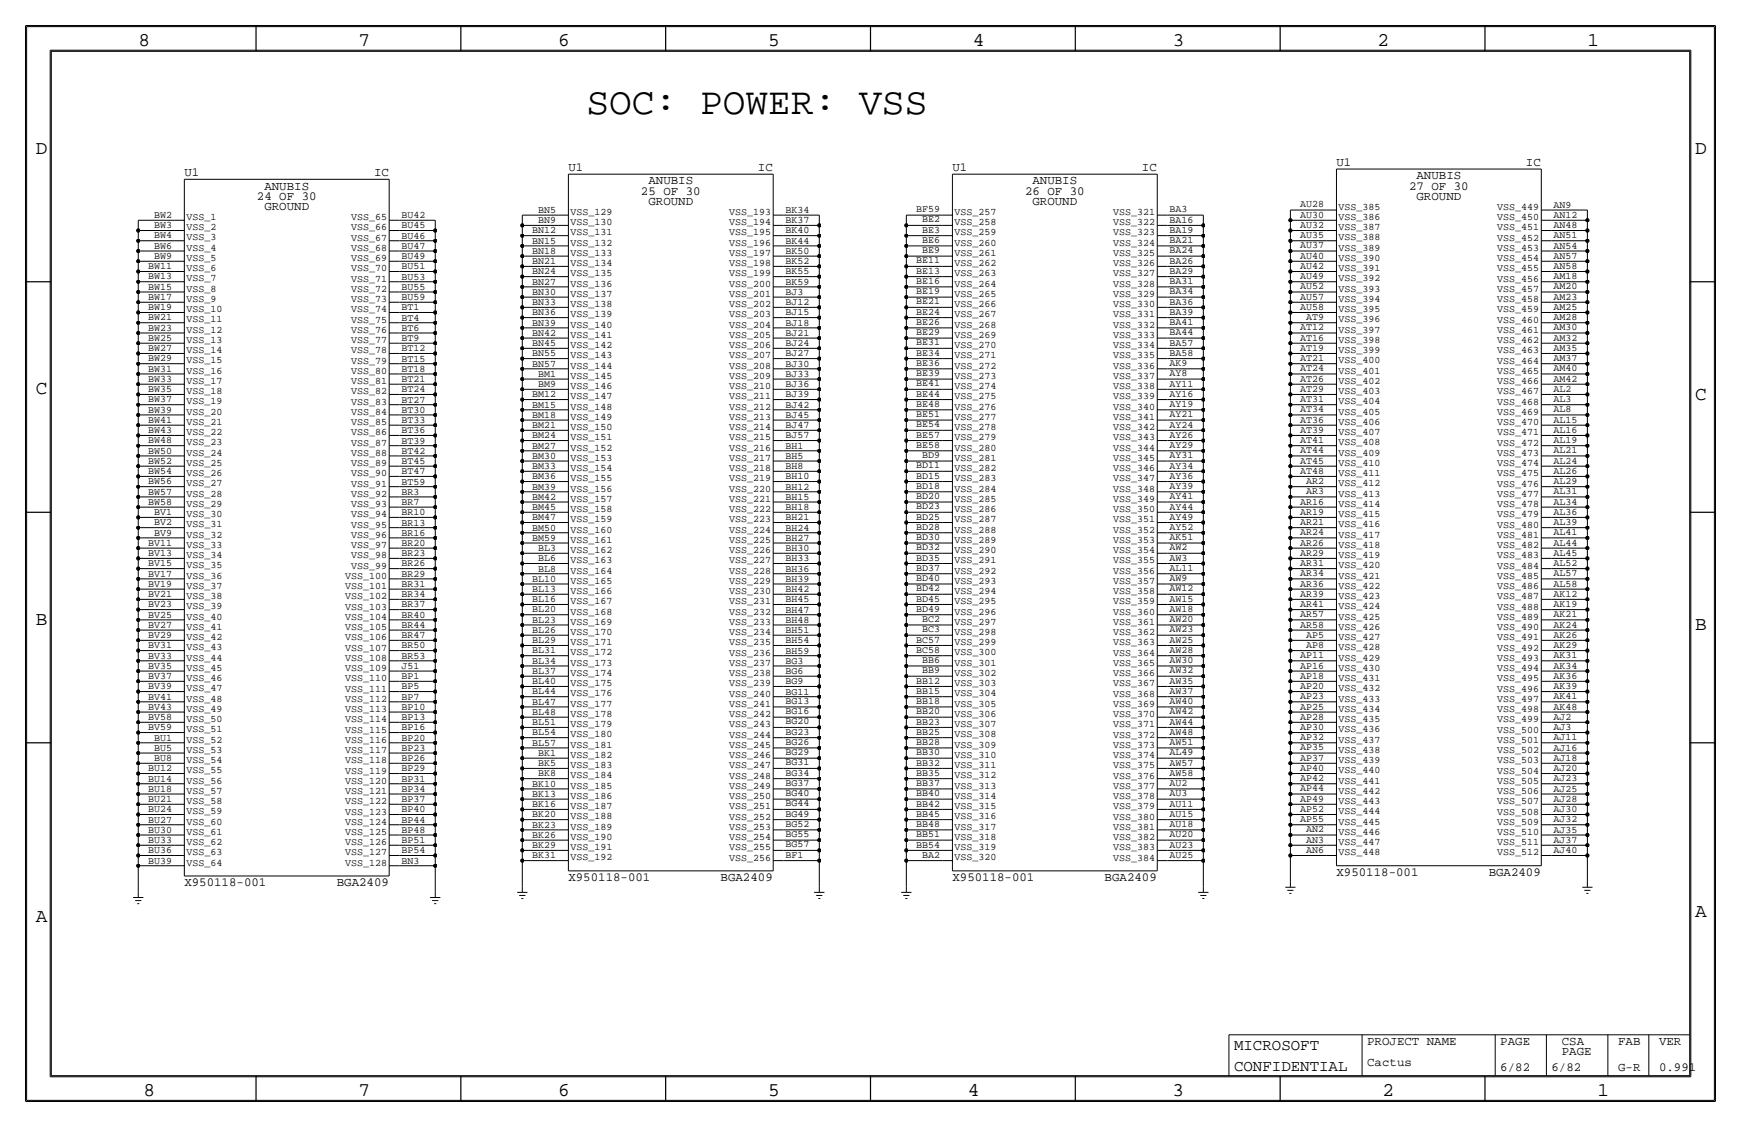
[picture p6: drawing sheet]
<svg xmlns="http://www.w3.org/2000/svg" width="432mm" height="279mm" viewBox="0 0 432 279" stroke-linecap="round" stroke-linejoin="round" font-family="sans-serif">
<defs><g id="words">
<text font-size="9.4" x="145.4" y="28.2">SOC: POWER: VSS</text>
<g font-size="4.8">
<text x="34.3" y="11.4">8</text>
<text x="88.9" y="11.4">7</text>
<text x="138.5" y="11.4">6</text>
<text x="190.5" y="11.4">5</text>
<text x="241.3" y="11.4">4</text>
<text x="290.8" y="11.4">3</text>
<text x="341.6" y="11.4">2</text>
<text x="393.7" y="11.4">1</text>
<text x="8.9" y="38.1">D</text>
<text x="420.4" y="38.1">D</text>
<text x="8.9" y="97.8">C</text>
<text x="420.4" y="99.1">C</text>
<text x="8.9" y="154.9">B</text>
<text x="420.4" y="156.2">B</text>
<text x="420.4" y="227.3">A</text>
<text x="8.9" y="228.6">A</text>
<text x="35.6" y="271.8">8</text>
<text x="88.9" y="271.8">7</text>
<text x="138.4" y="271.8">6</text>
<text x="190.5" y="271.8">5</text>
<text x="240" y="271.8">4</text>
<text x="290.8" y="271.8">3</text>
<text x="342.9" y="271.8">2</text>
<text x="396.2" y="271.8">1</text>
</g>
<g font-size="3.9">
<text x="306.1" y="260.4">MICROSOFT</text>
<text x="306.1" y="265.4">CONFIDENTIAL</text>
</g>
<g font-size="3.1">
<text x="331.5" y="41.1">U1</text>
<text x="378.5" y="41.1">IC</text>
<text x="45.7" y="43.7">U1</text>
<text x="65.6" y="47">ANUBIS</text>
<text x="92.8" y="43.7">IC</text>
<text x="141" y="42.4">U1</text>
<text x="160.8" y="45.7">ANUBIS</text>
<text x="188" y="42.4">IC</text>
<text x="236.2" y="42.4">U1</text>
<text x="256.1" y="45.7">ANUBIS</text>
<text x="283.2" y="42.4">IC</text>
<text x="349.5" y="47">27 OF 30</text>
<text x="351.3" y="44.4">ANUBIS</text>
<text x="63.7" y="49.5">24 OF 30</text>
<text x="65.6" y="52.1">GROUND</text>
<text x="159" y="48.3">25 OF 30</text>
<text x="160.8" y="50.8">GROUND</text>
<text x="254.2" y="48.3">26 OF 30</text>
<text x="256.1" y="50.8">GROUND</text>
<text x="351.3" y="49.5">GROUND</text>
<text x="45.7" y="219.7">X950118-001</text>
<text x="83.5" y="219.7">BGA2409</text>
<text x="141" y="218.4">X950118-001</text>
<text x="178.7" y="218.4">BGA2409</text>
<text x="236.2" y="218.4">X950118-001</text>
<text x="274" y="218.4">BGA2409</text>
<text x="331.5" y="217.2">X950118-001</text>
<text x="369.2" y="217.2">BGA2409</text>
<text x="339.1" y="259.1">PROJECT NAME</text>
<text x="372.1" y="259.1">PAGE</text>
<text x="387.4" y="259.1">CSA</text>
<text x="387.4" y="261.6">PAGE</text>
<text x="401.3" y="259.1">FAB</text>
<text x="411.5" y="259.1">VER</text>
<text x="339.1" y="264.2">Cactus</text>
<text x="372.1" y="265.4">6/82</text>
<text x="384.8" y="265.4">6/82</text>
<text x="401.3" y="265.4">G-R</text>
<text x="411.5" y="265.4">0.991</text>
</g>
<g font-size="2.5">
<text x="133.5" y="52.8">BN5</text>
<text x="141.5" y="53.3">VSS_129</text>
<text x="180.8" y="53.3">VSS_193</text>
<text x="194.8" y="52.8">BK34</text>
<text x="227.2" y="52.6">BF59</text>
<text x="236.7" y="53.3">VSS_257</text>
<text x="276.1" y="53.3">VSS_321</text>
<text x="290.1" y="52.6">BA3</text>
<text x="322.5" y="53.9">AU30</text>
<text x="322.5" y="51.4">AU28</text>
<text x="332" y="52">VSS_385</text>
<text x="371.3" y="52">VSS_449</text>
<text x="385.3" y="54">AN12</text>
<text x="385.3" y="51.4">AN9</text>
<text x="38.2" y="59.1">BW4</text>
<text x="38.2" y="56.6">BW3</text>
<text x="38.2" y="54">BW2</text>
<text x="46.2" y="59.6">VSS_3</text>
<text x="46.2" y="57.1">VSS_2</text>
<text x="46.2" y="54.5">VSS_1</text>
<text x="87.1" y="59.7">VSS_67</text>
<text x="87.1" y="57.1">VSS_66</text>
<text x="87.1" y="54.6">VSS_65</text>
<text x="99.6" y="59.1">BU46</text>
<text x="99.6" y="56.6">BU45</text>
<text x="99.6" y="54.1">BU42</text>
<text x="132" y="57.8">BN12</text>
<text x="133.5" y="55.3">BN9</text>
<text x="141.5" y="58.3">VSS_131</text>
<text x="141.5" y="55.8">VSS_130</text>
<text x="180.8" y="58.4">VSS_195</text>
<text x="180.8" y="55.8">VSS_194</text>
<text x="194.8" y="57.9">BK40</text>
<text x="194.8" y="55.3">BK37</text>
<text x="228.7" y="57.7">BE3</text>
<text x="228.7" y="55.1">BE2</text>
<text x="236.7" y="58.3">VSS_259</text>
<text x="236.7" y="55.8">VSS_258</text>
<text x="276.1" y="58.4">VSS_323</text>
<text x="276.1" y="55.8">VSS_322</text>
<text x="290.1" y="57.7">BA19</text>
<text x="290.1" y="55.2">BA16</text>
<text x="322.5" y="59">AU35</text>
<text x="322.5" y="56.5">AU32</text>
<text x="332" y="59.6">VSS_388</text>
<text x="332" y="57.1">VSS_387</text>
<text x="332" y="54.5">VSS_386</text>
<text x="371.3" y="59.7">VSS_452</text>
<text x="371.3" y="57.1">VSS_451</text>
<text x="371.3" y="54.6">VSS_450</text>
<text x="385.3" y="59.1">AN51</text>
<text x="385.3" y="56.5">AN48</text>
<text x="38.2" y="64.2">BW9</text>
<text x="38.2" y="61.6">BW6</text>
<text x="46.2" y="64.7">VSS_5</text>
<text x="46.2" y="62.2">VSS_4</text>
<text x="87.1" y="64.7">VSS_69</text>
<text x="87.1" y="62.2">VSS_68</text>
<text x="99.6" y="64.2">BU49</text>
<text x="99.6" y="61.7">BU47</text>
<text x="132" y="65.5">BN21</text>
<text x="132" y="62.9">BN18</text>
<text x="132" y="60.4">BN15</text>
<text x="141.5" y="66">VSS_134</text>
<text x="141.5" y="63.4">VSS_133</text>
<text x="141.5" y="60.9">VSS_132</text>
<text x="180.8" y="63.5">VSS_197</text>
<text x="180.8" y="60.9">VSS_196</text>
<text x="194.8" y="65.5">BK52</text>
<text x="194.8" y="63">BK50</text>
<text x="194.8" y="60.4">BK44</text>
<text x="227.2" y="65.3">BE11</text>
<text x="228.7" y="62.8">BE9</text>
<text x="228.7" y="60.2">BE6</text>
<text x="236.7" y="66">VSS_262</text>
<text x="236.7" y="63.4">VSS_261</text>
<text x="236.7" y="60.9">VSS_260</text>
<text x="276.1" y="63.5">VSS_325</text>
<text x="276.1" y="60.9">VSS_324</text>
<text x="290.1" y="65.3">BA26</text>
<text x="290.1" y="62.8">BA24</text>
<text x="290.1" y="60.3">BA21</text>
<text x="322.5" y="64.1">AU40</text>
<text x="322.5" y="61.6">AU37</text>
<text x="332" y="64.7">VSS_390</text>
<text x="332" y="62.2">VSS_389</text>
<text x="371.3" y="64.7">VSS_454</text>
<text x="371.3" y="62.2">VSS_453</text>
<text x="385.3" y="64.1">AN57</text>
<text x="385.3" y="61.6">AN54</text>
<text x="36.7" y="71.8">BW15</text>
<text x="36.7" y="69.3">BW13</text>
<text x="36.7" y="66.7">BW11</text>
<text x="46.2" y="69.8">VSS_7</text>
<text x="46.2" y="67.2">VSS_6</text>
<text x="87.1" y="69.8">VSS_71</text>
<text x="87.1" y="67.3">VSS_70</text>
<text x="99.6" y="71.8">BU55</text>
<text x="99.6" y="69.3">BU53</text>
<text x="99.6" y="66.8">BU51</text>
<text x="132" y="70.5">BN27</text>
<text x="132" y="68">BN24</text>
<text x="141.5" y="71">VSS_136</text>
<text x="141.5" y="68.5">VSS_135</text>
<text x="180.8" y="71.1">VSS_200</text>
<text x="180.8" y="68.5">VSS_199</text>
<text x="180.8" y="66">VSS_198</text>
<text x="194.8" y="70.6">BK59</text>
<text x="194.8" y="68">BK55</text>
<text x="227.2" y="70.4">BE16</text>
<text x="227.2" y="67.8">BE13</text>
<text x="236.7" y="71">VSS_264</text>
<text x="236.7" y="68.5">VSS_263</text>
<text x="276.1" y="71.1">VSS_328</text>
<text x="276.1" y="68.5">VSS_327</text>
<text x="276.1" y="66">VSS_326</text>
<text x="290.1" y="70.4">BA31</text>
<text x="290.1" y="67.9">BA29</text>
<text x="322.5" y="71.7">AU52</text>
<text x="322.5" y="69.2">AU49</text>
<text x="322.5" y="66.6">AU42</text>
<text x="332" y="69.8">VSS_392</text>
<text x="332" y="67.2">VSS_391</text>
<text x="371.3" y="69.8">VSS_456</text>
<text x="371.3" y="67.3">VSS_455</text>
<text x="385.3" y="71.8">AM20</text>
<text x="385.3" y="69.2">AM18</text>
<text x="385.3" y="66.7">AN58</text>
<text x="36.7" y="76.9">BW19</text>
<text x="36.7" y="74.3">BW17</text>
<text x="46.2" y="77.4">VSS_10</text>
<text x="46.2" y="74.9">VSS_9</text>
<text x="46.2" y="72.3">VSS_8</text>
<text x="87.1" y="77.4">VSS_74</text>
<text x="87.1" y="74.9">VSS_73</text>
<text x="87.1" y="72.4">VSS_72</text>
<text x="99.6" y="76.9">BT1</text>
<text x="99.6" y="74.4">BU59</text>
<text x="132" y="75.6">BN33</text>
<text x="132" y="73.1">BN30</text>
<text x="141.5" y="76.1">VSS_138</text>
<text x="141.5" y="73.6">VSS_137</text>
<text x="180.8" y="76.2">VSS_202</text>
<text x="180.8" y="73.6">VSS_201</text>
<text x="194.8" y="75.7">BJ12</text>
<text x="194.8" y="73.1">BJ3</text>
<text x="227.2" y="75.5">BE21</text>
<text x="227.2" y="72.9">BE19</text>
<text x="236.7" y="76.1">VSS_266</text>
<text x="236.7" y="73.6">VSS_265</text>
<text x="276.1" y="76.2">VSS_330</text>
<text x="276.1" y="73.6">VSS_329</text>
<text x="290.1" y="75.5">BA36</text>
<text x="290.1" y="73">BA34</text>
<text x="322.5" y="76.8">AU58</text>
<text x="322.5" y="74.3">AU57</text>
<text x="332" y="77.4">VSS_395</text>
<text x="332" y="74.9">VSS_394</text>
<text x="332" y="72.3">VSS_393</text>
<text x="371.3" y="77.4">VSS_459</text>
<text x="371.3" y="74.9">VSS_458</text>
<text x="371.3" y="72.4">VSS_457</text>
<text x="385.3" y="76.9">AM25</text>
<text x="385.3" y="74.3">AM23</text>
<text x="36.7" y="82">BW23</text>
<text x="36.7" y="79.4">BW21</text>
<text x="46.2" y="82.5">VSS_12</text>
<text x="46.2" y="79.9">VSS_11</text>
<text x="87.1" y="82.5">VSS_76</text>
<text x="87.1" y="80">VSS_75</text>
<text x="99.6" y="82">BT6</text>
<text x="99.6" y="79.5">BT4</text>
<text x="132" y="83.3">BN42</text>
<text x="132" y="80.7">BN39</text>
<text x="132" y="78.2">BN36</text>
<text x="141.5" y="83.7">VSS_141</text>
<text x="141.5" y="81.2">VSS_140</text>
<text x="141.5" y="78.7">VSS_139</text>
<text x="180.8" y="83.8">VSS_205</text>
<text x="180.8" y="81.2">VSS_204</text>
<text x="180.8" y="78.7">VSS_203</text>
<text x="194.8" y="83.3">BJ21</text>
<text x="194.8" y="80.7">BJ18</text>
<text x="194.8" y="78.2">BJ15</text>
<text x="227.2" y="83.1">BE29</text>
<text x="227.2" y="80.5">BE26</text>
<text x="227.2" y="78">BE24</text>
<text x="236.7" y="83.7">VSS_269</text>
<text x="236.7" y="81.2">VSS_268</text>
<text x="236.7" y="78.7">VSS_267</text>
<text x="276.1" y="83.8">VSS_333</text>
<text x="276.1" y="81.2">VSS_332</text>
<text x="276.1" y="78.7">VSS_331</text>
<text x="290.1" y="83.1">BA44</text>
<text x="290.1" y="80.6">BA41</text>
<text x="290.1" y="78">BA39</text>
<text x="322.5" y="81.9">AT12</text>
<text x="324" y="79.4">AT9</text>
<text x="332" y="82.5">VSS_397</text>
<text x="332" y="79.9">VSS_396</text>
<text x="371.3" y="82.5">VSS_461</text>
<text x="371.3" y="80">VSS_460</text>
<text x="385.3" y="81.9">AM30</text>
<text x="385.3" y="79.4">AM28</text>
<text x="36.7" y="89.6">BW29</text>
<text x="36.7" y="87.1">BW27</text>
<text x="36.7" y="84.5">BW25</text>
<text x="46.2" y="87.6">VSS_14</text>
<text x="46.2" y="85">VSS_13</text>
<text x="87.1" y="87.6">VSS_78</text>
<text x="87.1" y="85.1">VSS_77</text>
<text x="99.6" y="89.6">BT15</text>
<text x="99.6" y="87.1">BT12</text>
<text x="99.6" y="84.5">BT9</text>
<text x="132" y="88.3">BN55</text>
<text x="132" y="85.8">BN45</text>
<text x="141.5" y="88.8">VSS_143</text>
<text x="141.5" y="86.3">VSS_142</text>
<text x="180.8" y="88.9">VSS_207</text>
<text x="180.8" y="86.3">VSS_206</text>
<text x="194.8" y="88.4">BJ27</text>
<text x="194.8" y="85.8">BJ24</text>
<text x="227.2" y="88.2">BE34</text>
<text x="227.2" y="85.6">BE31</text>
<text x="236.7" y="88.8">VSS_271</text>
<text x="236.7" y="86.3">VSS_270</text>
<text x="276.1" y="88.9">VSS_335</text>
<text x="276.1" y="86.3">VSS_334</text>
<text x="290.1" y="88.2">BA58</text>
<text x="290.1" y="85.7">BA57</text>
<text x="322.5" y="89.5">AT21</text>
<text x="322.5" y="87">AT19</text>
<text x="322.5" y="84.4">AT16</text>
<text x="332" y="87.6">VSS_399</text>
<text x="332" y="85">VSS_398</text>
<text x="371.3" y="87.6">VSS_463</text>
<text x="371.3" y="85.1">VSS_462</text>
<text x="385.3" y="89.6">AM37</text>
<text x="385.3" y="87">AM35</text>
<text x="385.3" y="84.5">AM32</text>
<text x="36.7" y="94.7">BW33</text>
<text x="36.7" y="92.1">BW31</text>
<text x="46.2" y="95.2">VSS_17</text>
<text x="46.2" y="92.6">VSS_16</text>
<text x="46.2" y="90.1">VSS_15</text>
<text x="87.1" y="95.2">VSS_81</text>
<text x="87.1" y="92.7">VSS_80</text>
<text x="87.1" y="90.1">VSS_79</text>
<text x="99.6" y="94.7">BT21</text>
<text x="99.6" y="92.2">BT18</text>
<text x="132" y="90.9">BN57</text>
<text x="133.5" y="96">BM9</text>
<text x="133.5" y="93.4">BM1</text>
<text x="141.5" y="93.9">VSS_145</text>
<text x="141.5" y="91.4">VSS_144</text>
<text x="180.8" y="94">VSS_209</text>
<text x="180.8" y="91.4">VSS_208</text>
<text x="194.8" y="96">BJ36</text>
<text x="194.8" y="93.5">BJ33</text>
<text x="194.8" y="90.9">BJ30</text>
<text x="227.2" y="95.8">BE41</text>
<text x="227.2" y="93.2">BE39</text>
<text x="227.2" y="90.7">BE36</text>
<text x="236.7" y="93.9">VSS_273</text>
<text x="236.7" y="91.4">VSS_272</text>
<text x="276.1" y="94">VSS_337</text>
<text x="276.1" y="91.4">VSS_336</text>
<text x="290.1" y="95.8">AY11</text>
<text x="290.1" y="93.3">AY8</text>
<text x="290.1" y="90.7">AK9</text>
<text x="322.5" y="94.6">AT26</text>
<text x="322.5" y="92.1">AT24</text>
<text x="332" y="95.2">VSS_402</text>
<text x="332" y="92.6">VSS_401</text>
<text x="332" y="90.1">VSS_400</text>
<text x="371.3" y="95.2">VSS_466</text>
<text x="371.3" y="92.7">VSS_465</text>
<text x="371.3" y="90.1">VSS_464</text>
<text x="385.3" y="94.6">AM42</text>
<text x="385.3" y="92.1">AM40</text>
<text x="36.7" y="99.8">BW37</text>
<text x="36.7" y="97.2">BW35</text>
<text x="46.2" y="100.3">VSS_19</text>
<text x="46.2" y="97.7">VSS_18</text>
<text x="87.1" y="100.3">VSS_83</text>
<text x="87.1" y="97.8">VSS_82</text>
<text x="99.6" y="99.8">BT27</text>
<text x="99.6" y="97.3">BT24</text>
<text x="132" y="101">BM15</text>
<text x="132" y="98.5">BM12</text>
<text x="141.5" y="101.5">VSS_148</text>
<text x="141.5" y="99">VSS_147</text>
<text x="141.5" y="96.5">VSS_146</text>
<text x="180.8" y="101.6">VSS_212</text>
<text x="180.8" y="99">VSS_211</text>
<text x="180.8" y="96.5">VSS_210</text>
<text x="194.8" y="101.1">BJ42</text>
<text x="194.8" y="98.5">BJ39</text>
<text x="227.2" y="100.9">BE48</text>
<text x="227.2" y="98.3">BE44</text>
<text x="236.7" y="101.5">VSS_276</text>
<text x="236.7" y="99">VSS_275</text>
<text x="236.7" y="96.5">VSS_274</text>
<text x="276.1" y="101.6">VSS_340</text>
<text x="276.1" y="99">VSS_339</text>
<text x="276.1" y="96.5">VSS_338</text>
<text x="290.1" y="100.9">AY19</text>
<text x="290.1" y="98.4">AY16</text>
<text x="322.5" y="99.7">AT31</text>
<text x="322.5" y="97.1">AT29</text>
<text x="332" y="100.3">VSS_404</text>
<text x="332" y="97.7">VSS_403</text>
<text x="371.3" y="100.3">VSS_468</text>
<text x="371.3" y="97.8">VSS_467</text>
<text x="385.3" y="99.7">AL3</text>
<text x="385.3" y="97.2">AL2</text>
<text x="36.7" y="107.4">BW43</text>
<text x="36.7" y="104.8">BW41</text>
<text x="36.7" y="102.3">BW39</text>
<text x="46.2" y="107.9">VSS_22</text>
<text x="46.2" y="105.3">VSS_21</text>
<text x="46.2" y="102.8">VSS_20</text>
<text x="87.1" y="107.9">VSS_86</text>
<text x="87.1" y="105.4">VSS_85</text>
<text x="87.1" y="102.8">VSS_84</text>
<text x="99.6" y="107.4">BT36</text>
<text x="99.6" y="104.9">BT33</text>
<text x="99.6" y="102.3">BT30</text>
<text x="132" y="106.1">BM21</text>
<text x="132" y="103.6">BM18</text>
<text x="141.5" y="106.6">VSS_150</text>
<text x="141.5" y="104.1">VSS_149</text>
<text x="180.8" y="106.7">VSS_214</text>
<text x="180.8" y="104.1">VSS_213</text>
<text x="194.8" y="106.2">BJ47</text>
<text x="194.8" y="103.6">BJ45</text>
<text x="227.2" y="105.9">BE54</text>
<text x="227.2" y="103.4">BE51</text>
<text x="236.7" y="106.6">VSS_278</text>
<text x="236.7" y="104.1">VSS_277</text>
<text x="276.1" y="106.7">VSS_342</text>
<text x="276.1" y="104.1">VSS_341</text>
<text x="290.1" y="106">AY24</text>
<text x="290.1" y="103.4">AY21</text>
<text x="322.5" y="107.3">AT39</text>
<text x="322.5" y="104.8">AT36</text>
<text x="322.5" y="102.2">AT34</text>
<text x="332" y="107.9">VSS_407</text>
<text x="332" y="105.3">VSS_406</text>
<text x="332" y="102.8">VSS_405</text>
<text x="371.3" y="107.9">VSS_471</text>
<text x="371.3" y="105.4">VSS_470</text>
<text x="371.3" y="102.8">VSS_469</text>
<text x="385.3" y="107.3">AL16</text>
<text x="385.3" y="104.8">AL15</text>
<text x="385.3" y="102.3">AL8</text>
<text x="36.7" y="112.5">BW50</text>
<text x="36.7" y="109.9">BW48</text>
<text x="46.2" y="113">VSS_24</text>
<text x="46.2" y="110.4">VSS_23</text>
<text x="87.1" y="113">VSS_88</text>
<text x="87.1" y="110.5">VSS_87</text>
<text x="99.6" y="112.5">BT42</text>
<text x="99.6" y="110">BT39</text>
<text x="132" y="113.7">BM30</text>
<text x="132" y="111.2">BM27</text>
<text x="132" y="108.7">BM24</text>
<text x="141.5" y="111.7">VSS_152</text>
<text x="141.5" y="109.2">VSS_151</text>
<text x="180.8" y="111.7">VSS_216</text>
<text x="180.8" y="109.2">VSS_215</text>
<text x="194.8" y="113.8">BH5</text>
<text x="194.8" y="111.2">BH1</text>
<text x="194.8" y="108.7">BJ57</text>
<text x="227.2" y="111">BE58</text>
<text x="227.2" y="108.5">BE57</text>
<text x="228.7" y="113.6">BD9</text>
<text x="236.7" y="111.7">VSS_280</text>
<text x="236.7" y="109.2">VSS_279</text>
<text x="276.1" y="111.7">VSS_344</text>
<text x="276.1" y="109.2">VSS_343</text>
<text x="290.1" y="113.6">AY31</text>
<text x="290.1" y="111.1">AY29</text>
<text x="290.1" y="108.5">AY26</text>
<text x="322.5" y="112.4">AT44</text>
<text x="322.5" y="109.8">AT41</text>
<text x="332" y="113">VSS_409</text>
<text x="332" y="110.4">VSS_408</text>
<text x="371.3" y="113">VSS_473</text>
<text x="371.3" y="110.5">VSS_472</text>
<text x="385.3" y="112.4">AL21</text>
<text x="385.3" y="109.9">AL19</text>
<text x="36.7" y="117.5">BW54</text>
<text x="36.7" y="115">BW52</text>
<text x="46.2" y="118">VSS_26</text>
<text x="46.2" y="115.5">VSS_25</text>
<text x="87.1" y="118.1">VSS_90</text>
<text x="87.1" y="115.5">VSS_89</text>
<text x="99.6" y="117.6">BT47</text>
<text x="99.6" y="115">BT45</text>
<text x="132" y="118.8">BM36</text>
<text x="132" y="116.3">BM33</text>
<text x="141.5" y="119.3">VSS_155</text>
<text x="141.5" y="116.8">VSS_154</text>
<text x="141.5" y="114.2">VSS_153</text>
<text x="180.8" y="119.4">VSS_219</text>
<text x="180.8" y="116.8">VSS_218</text>
<text x="180.8" y="114.3">VSS_217</text>
<text x="194.8" y="118.9">BH10</text>
<text x="194.8" y="116.3">BH8</text>
<text x="227.2" y="118.7">BD15</text>
<text x="227.2" y="116.1">BD11</text>
<text x="236.7" y="119.3">VSS_283</text>
<text x="236.7" y="116.8">VSS_282</text>
<text x="236.7" y="114.2">VSS_281</text>
<text x="276.1" y="119.4">VSS_347</text>
<text x="276.1" y="116.8">VSS_346</text>
<text x="276.1" y="114.3">VSS_345</text>
<text x="290.1" y="118.7">AY36</text>
<text x="290.1" y="116.2">AY34</text>
<text x="322.5" y="117.5">AT48</text>
<text x="322.5" y="114.9">AT45</text>
<text x="332" y="118">VSS_411</text>
<text x="332" y="115.5">VSS_410</text>
<text x="371.3" y="118.1">VSS_475</text>
<text x="371.3" y="115.5">VSS_474</text>
<text x="385.3" y="117.5">AL26</text>
<text x="385.3" y="115">AL24</text>
<text x="36.7" y="125.2">BW58</text>
<text x="36.7" y="122.6">BW57</text>
<text x="36.7" y="120.1">BW56</text>
<text x="46.2" y="125.7">VSS_29</text>
<text x="46.2" y="123.1">VSS_28</text>
<text x="46.2" y="120.6">VSS_27</text>
<text x="87.1" y="125.7">VSS_93</text>
<text x="87.1" y="123.2">VSS_92</text>
<text x="87.1" y="120.6">VSS_91</text>
<text x="99.6" y="125.2">BR7</text>
<text x="99.6" y="122.7">BR3</text>
<text x="99.6" y="120.1">BT59</text>
<text x="132" y="123.9">BM42</text>
<text x="132" y="121.4">BM39</text>
<text x="141.5" y="124.4">VSS_157</text>
<text x="141.5" y="121.9">VSS_156</text>
<text x="180.8" y="124.4">VSS_221</text>
<text x="180.8" y="121.9">VSS_220</text>
<text x="194.8" y="123.9">BH15</text>
<text x="194.8" y="121.4">BH12</text>
<text x="227.2" y="123.7">BD20</text>
<text x="227.2" y="121.2">BD18</text>
<text x="236.7" y="124.4">VSS_285</text>
<text x="236.7" y="121.9">VSS_284</text>
<text x="276.1" y="124.4">VSS_349</text>
<text x="276.1" y="121.9">VSS_348</text>
<text x="290.1" y="123.8">AY41</text>
<text x="290.1" y="121.2">AY39</text>
<text x="322.5" y="125.1">AR16</text>
<text x="324" y="122.5">AR3</text>
<text x="324" y="120">AR2</text>
<text x="332" y="125.7">VSS_414</text>
<text x="332" y="123.1">VSS_413</text>
<text x="332" y="120.6">VSS_412</text>
<text x="371.3" y="125.7">VSS_478</text>
<text x="371.3" y="123.2">VSS_477</text>
<text x="371.3" y="120.6">VSS_476</text>
<text x="385.3" y="125.1">AL34</text>
<text x="385.3" y="122.6">AL31</text>
<text x="385.3" y="120">AL29</text>
<text x="38.2" y="130.2">BV2</text>
<text x="38.2" y="127.7">BV1</text>
<text x="46.2" y="130.7">VSS_31</text>
<text x="46.2" y="128.2">VSS_30</text>
<text x="87.1" y="130.8">VSS_95</text>
<text x="87.1" y="128.2">VSS_94</text>
<text x="99.6" y="130.3">BR13</text>
<text x="99.6" y="127.7">BR10</text>
<text x="132" y="131.5">BM50</text>
<text x="132" y="129">BM47</text>
<text x="132" y="126.4">BM45</text>
<text x="141.5" y="129.5">VSS_159</text>
<text x="141.5" y="126.9">VSS_158</text>
<text x="180.8" y="129.5">VSS_223</text>
<text x="180.8" y="127">VSS_222</text>
<text x="194.8" y="131.6">BH24</text>
<text x="194.8" y="129">BH21</text>
<text x="194.8" y="126.5">BH18</text>
<text x="227.2" y="131.4">BD28</text>
<text x="227.2" y="128.8">BD25</text>
<text x="227.2" y="126.3">BD23</text>
<text x="236.7" y="129.5">VSS_287</text>
<text x="236.7" y="126.9">VSS_286</text>
<text x="276.1" y="129.5">VSS_351</text>
<text x="276.1" y="127">VSS_350</text>
<text x="290.1" y="131.4">AY52</text>
<text x="290.1" y="128.9">AY49</text>
<text x="290.1" y="126.3">AY44</text>
<text x="322.5" y="130.2">AR21</text>
<text x="322.5" y="127.6">AR19</text>
<text x="332" y="130.8">VSS_416</text>
<text x="332" y="128.2">VSS_415</text>
<text x="371.3" y="130.8">VSS_480</text>
<text x="371.3" y="128.2">VSS_479</text>
<text x="385.3" y="130.2">AL39</text>
<text x="385.3" y="127.7">AL36</text>
<text x="36.7" y="137.9">BV13</text>
<text x="36.7" y="135.3">BV11</text>
<text x="38.2" y="132.8">BV9</text>
<text x="46.2" y="135.8">VSS_33</text>
<text x="46.2" y="133.3">VSS_32</text>
<text x="87.1" y="135.9">VSS_97</text>
<text x="87.1" y="133.3">VSS_96</text>
<text x="99.6" y="137.9">BR23</text>
<text x="99.6" y="135.4">BR20</text>
<text x="99.6" y="132.8">BR16</text>
<text x="132" y="134.1">BM59</text>
<text x="133.5" y="136.6">BL3</text>
<text x="141.5" y="137.1">VSS_162</text>
<text x="141.5" y="134.6">VSS_161</text>
<text x="141.5" y="132">VSS_160</text>
<text x="180.8" y="137.1">VSS_226</text>
<text x="180.8" y="134.6">VSS_225</text>
<text x="180.8" y="132.1">VSS_224</text>
<text x="194.8" y="136.6">BH30</text>
<text x="194.8" y="134.1">BH27</text>
<text x="227.2" y="136.4">BD32</text>
<text x="227.2" y="133.9">BD30</text>
<text x="236.7" y="137.1">VSS_290</text>
<text x="236.7" y="134.6">VSS_289</text>
<text x="236.7" y="132">VSS_288</text>
<text x="276.1" y="137.1">VSS_354</text>
<text x="276.1" y="134.6">VSS_353</text>
<text x="276.1" y="132.1">VSS_352</text>
<text x="290.1" y="136.5">AW2</text>
<text x="290.1" y="133.9">AK51</text>
<text x="322.5" y="137.8">AR29</text>
<text x="322.5" y="135.2">AR26</text>
<text x="322.5" y="132.7">AR24</text>
<text x="332" y="135.8">VSS_418</text>
<text x="332" y="133.3">VSS_417</text>
<text x="371.3" y="135.9">VSS_482</text>
<text x="371.3" y="133.3">VSS_481</text>
<text x="385.3" y="137.8">AL45</text>
<text x="385.3" y="135.3">AL44</text>
<text x="385.3" y="132.7">AL41</text>
<text x="36.7" y="142.9">BV17</text>
<text x="36.7" y="140.4">BV15</text>
<text x="46.2" y="143.5">VSS_36</text>
<text x="46.2" y="140.9">VSS_35</text>
<text x="46.2" y="138.4">VSS_34</text>
<text x="85.6" y="143.5">VSS_100</text>
<text x="87.1" y="141">VSS_99</text>
<text x="87.1" y="138.4">VSS_98</text>
<text x="99.6" y="143">BR29</text>
<text x="99.6" y="140.4">BR26</text>
<text x="133.5" y="141.7">BL8</text>
<text x="133.5" y="139.1">BL6</text>
<text x="141.5" y="142.2">VSS_164</text>
<text x="141.5" y="139.6">VSS_163</text>
<text x="180.8" y="142.2">VSS_228</text>
<text x="180.8" y="139.7">VSS_227</text>
<text x="194.8" y="141.7">BH36</text>
<text x="194.8" y="139.2">BH33</text>
<text x="227.2" y="141.5">BD37</text>
<text x="227.2" y="139">BD35</text>
<text x="236.7" y="142.2">VSS_292</text>
<text x="236.7" y="139.6">VSS_291</text>
<text x="276.1" y="142.2">VSS_356</text>
<text x="276.1" y="139.7">VSS_355</text>
<text x="290.1" y="141.6">AL11</text>
<text x="290.1" y="139">AW3</text>
<text x="322.5" y="142.9">AR34</text>
<text x="322.5" y="140.3">AR31</text>
<text x="332" y="143.5">VSS_421</text>
<text x="332" y="140.9">VSS_420</text>
<text x="332" y="138.4">VSS_419</text>
<text x="371.3" y="143.5">VSS_485</text>
<text x="371.3" y="141">VSS_484</text>
<text x="371.3" y="138.4">VSS_483</text>
<text x="385.3" y="142.9">AL57</text>
<text x="385.3" y="140.4">AL52</text>
<text x="36.7" y="148">BV21</text>
<text x="36.7" y="145.5">BV19</text>
<text x="46.2" y="148.5">VSS_38</text>
<text x="46.2" y="146">VSS_37</text>
<text x="85.6" y="148.6">VSS_102</text>
<text x="85.6" y="146">VSS_101</text>
<text x="99.6" y="148.1">BR34</text>
<text x="99.6" y="145.5">BR31</text>
<text x="132" y="149.3">BL16</text>
<text x="132" y="146.8">BL13</text>
<text x="132" y="144.2">BL10</text>
<text x="141.5" y="149.8">VSS_167</text>
<text x="141.5" y="147.3">VSS_166</text>
<text x="141.5" y="144.7">VSS_165</text>
<text x="180.8" y="149.8">VSS_231</text>
<text x="180.8" y="147.3">VSS_230</text>
<text x="180.8" y="144.8">VSS_229</text>
<text x="194.8" y="149.3">BH45</text>
<text x="194.8" y="146.8">BH42</text>
<text x="194.8" y="144.3">BH39</text>
<text x="227.2" y="149.1">BD45</text>
<text x="227.2" y="146.6">BD42</text>
<text x="227.2" y="144.1">BD40</text>
<text x="236.7" y="149.8">VSS_295</text>
<text x="236.7" y="147.3">VSS_294</text>
<text x="236.7" y="144.7">VSS_293</text>
<text x="276.1" y="149.8">VSS_359</text>
<text x="276.1" y="147.3">VSS_358</text>
<text x="276.1" y="144.8">VSS_357</text>
<text x="290.1" y="149.2">AW15</text>
<text x="290.1" y="146.6">AW12</text>
<text x="290.1" y="144.1">AW9</text>
<text x="322.5" y="147.9">AR39</text>
<text x="322.5" y="145.4">AR36</text>
<text x="332" y="148.5">VSS_423</text>
<text x="332" y="146">VSS_422</text>
<text x="371.3" y="148.6">VSS_487</text>
<text x="371.3" y="146">VSS_486</text>
<text x="385.3" y="148">AK12</text>
<text x="385.3" y="145.4">AL58</text>
<text x="36.7" y="155.6">BV27</text>
<text x="36.7" y="153.1">BV25</text>
<text x="36.7" y="150.6">BV23</text>
<text x="46.2" y="153.6">VSS_40</text>
<text x="46.2" y="151.1">VSS_39</text>
<text x="85.6" y="153.7">VSS_104</text>
<text x="85.6" y="151.1">VSS_103</text>
<text x="99.6" y="155.7">BR44</text>
<text x="99.6" y="153.1">BR40</text>
<text x="99.6" y="150.6">BR37</text>
<text x="132" y="154.4">BL23</text>
<text x="132" y="151.8">BL20</text>
<text x="141.5" y="154.9">VSS_169</text>
<text x="141.5" y="152.3">VSS_168</text>
<text x="180.8" y="154.9">VSS_233</text>
<text x="180.8" y="152.4">VSS_232</text>
<text x="194.8" y="154.4">BH48</text>
<text x="194.8" y="151.9">BH47</text>
<text x="227.2" y="151.7">BD49</text>
<text x="228.7" y="154.2">BC2</text>
<text x="236.7" y="154.9">VSS_297</text>
<text x="236.7" y="152.3">VSS_296</text>
<text x="276.1" y="154.9">VSS_361</text>
<text x="276.1" y="152.4">VSS_360</text>
<text x="290.1" y="154.3">AW20</text>
<text x="290.1" y="151.7">AW18</text>
<text x="322.5" y="155.6">AR58</text>
<text x="322.5" y="153">AR57</text>
<text x="322.5" y="150.5">AR41</text>
<text x="332" y="153.6">VSS_425</text>
<text x="332" y="151.1">VSS_424</text>
<text x="371.3" y="153.7">VSS_489</text>
<text x="371.3" y="151.1">VSS_488</text>
<text x="385.3" y="155.6">AK24</text>
<text x="385.3" y="153.1">AK21</text>
<text x="385.3" y="150.5">AK19</text>
<text x="36.7" y="160.7">BV31</text>
<text x="36.7" y="158.2">BV29</text>
<text x="46.2" y="161.2">VSS_43</text>
<text x="46.2" y="158.7">VSS_42</text>
<text x="46.2" y="156.2">VSS_41</text>
<text x="85.6" y="161.3">VSS_107</text>
<text x="85.6" y="158.7">VSS_106</text>
<text x="85.6" y="156.2">VSS_105</text>
<text x="99.6" y="160.8">BR50</text>
<text x="99.6" y="158.2">BR47</text>
<text x="132" y="159.5">BL29</text>
<text x="132" y="156.9">BL26</text>
<text x="141.5" y="160">VSS_171</text>
<text x="141.5" y="157.4">VSS_170</text>
<text x="180.8" y="160">VSS_235</text>
<text x="180.8" y="157.5">VSS_234</text>
<text x="194.8" y="159.5">BH54</text>
<text x="194.8" y="157">BH51</text>
<text x="227.2" y="161.8">BC58</text>
<text x="227.2" y="159.3">BC57</text>
<text x="228.7" y="156.8">BC3</text>
<text x="236.7" y="160">VSS_299</text>
<text x="236.7" y="157.4">VSS_298</text>
<text x="276.1" y="160">VSS_363</text>
<text x="276.1" y="157.5">VSS_362</text>
<text x="290.1" y="161.9">AW28</text>
<text x="290.1" y="159.3">AW25</text>
<text x="290.1" y="156.8">AW23</text>
<text x="324" y="160.7">AP8</text>
<text x="324" y="158.1">AP5</text>
<text x="332" y="161.2">VSS_428</text>
<text x="332" y="158.7">VSS_427</text>
<text x="332" y="156.2">VSS_426</text>
<text x="371.3" y="161.3">VSS_492</text>
<text x="371.3" y="158.7">VSS_491</text>
<text x="371.3" y="156.2">VSS_490</text>
<text x="385.3" y="160.7">AK29</text>
<text x="385.3" y="158.2">AK26</text>
<text x="36.7" y="165.8">BV35</text>
<text x="36.7" y="163.3">BV33</text>
<text x="46.2" y="166.3">VSS_45</text>
<text x="46.2" y="163.8">VSS_44</text>
<text x="85.6" y="166.4">VSS_109</text>
<text x="85.6" y="163.8">VSS_108</text>
<text x="99.6" y="165.8">J51</text>
<text x="99.6" y="163.3">BR53</text>
<text x="132" y="167.1">BL37</text>
<text x="132" y="164.6">BL34</text>
<text x="132" y="162">BL31</text>
<text x="141.5" y="167.6">VSS_174</text>
<text x="141.5" y="165">VSS_173</text>
<text x="141.5" y="162.5">VSS_172</text>
<text x="180.8" y="167.6">VSS_238</text>
<text x="180.8" y="165.1">VSS_237</text>
<text x="180.8" y="162.5">VSS_236</text>
<text x="194.8" y="167.1">BG6</text>
<text x="194.8" y="164.6">BG3</text>
<text x="194.8" y="162">BH59</text>
<text x="228.7" y="166.9">BB9</text>
<text x="228.7" y="164.4">BB6</text>
<text x="236.7" y="167.6">VSS_302</text>
<text x="236.7" y="165">VSS_301</text>
<text x="236.7" y="162.5">VSS_300</text>
<text x="276.1" y="167.6">VSS_366</text>
<text x="276.1" y="165.1">VSS_365</text>
<text x="276.1" y="162.5">VSS_364</text>
<text x="290.1" y="167">AW32</text>
<text x="290.1" y="164.4">AW30</text>
<text x="322.5" y="165.7">AP16</text>
<text x="322.5" y="163.2">AP11</text>
<text x="332" y="166.3">VSS_430</text>
<text x="332" y="163.8">VSS_429</text>
<text x="371.3" y="166.4">VSS_494</text>
<text x="371.3" y="163.8">VSS_493</text>
<text x="385.3" y="165.8">AK34</text>
<text x="385.3" y="163.2">AK31</text>
<text x="36.7" y="173.4">BV41</text>
<text x="36.7" y="170.9">BV39</text>
<text x="36.7" y="168.4">BV37</text>
<text x="46.2" y="173.9">VSS_48</text>
<text x="46.2" y="171.4">VSS_47</text>
<text x="46.2" y="168.9">VSS_46</text>
<text x="85.6" y="174">VSS_112</text>
<text x="85.6" y="171.4">VSS_111</text>
<text x="85.6" y="168.9">VSS_110</text>
<text x="99.6" y="173.5">BP7</text>
<text x="99.6" y="170.9">BP5</text>
<text x="99.6" y="168.4">BP1</text>
<text x="132" y="172.2">BL44</text>
<text x="132" y="169.6">BL40</text>
<text x="141.5" y="172.7">VSS_176</text>
<text x="141.5" y="170.1">VSS_175</text>
<text x="180.8" y="172.7">VSS_240</text>
<text x="180.8" y="170.2">VSS_239</text>
<text x="194.8" y="172.2">BG11</text>
<text x="194.8" y="169.7">BG9</text>
<text x="227.2" y="172">BB15</text>
<text x="227.2" y="169.5">BB12</text>
<text x="236.7" y="172.7">VSS_304</text>
<text x="236.7" y="170.1">VSS_303</text>
<text x="276.1" y="172.7">VSS_368</text>
<text x="276.1" y="170.2">VSS_367</text>
<text x="290.1" y="172">AW37</text>
<text x="290.1" y="169.5">AW35</text>
<text x="322.5" y="173.4">AP23</text>
<text x="322.5" y="170.8">AP20</text>
<text x="322.5" y="168.3">AP18</text>
<text x="332" y="173.9">VSS_433</text>
<text x="332" y="171.4">VSS_432</text>
<text x="332" y="168.9">VSS_431</text>
<text x="371.3" y="174">VSS_497</text>
<text x="371.3" y="171.4">VSS_496</text>
<text x="371.3" y="168.9">VSS_495</text>
<text x="385.3" y="173.4">AK41</text>
<text x="385.3" y="170.9">AK39</text>
<text x="385.3" y="168.3">AK36</text>
<text x="36.7" y="178.5">BV58</text>
<text x="36.7" y="176">BV43</text>
<text x="46.2" y="179">VSS_50</text>
<text x="46.2" y="176.5">VSS_49</text>
<text x="85.6" y="179.1">VSS_114</text>
<text x="85.6" y="176.5">VSS_113</text>
<text x="99.6" y="178.6">BP13</text>
<text x="99.6" y="176">BP10</text>
<text x="132" y="179.8">BL51</text>
<text x="132" y="177.3">BL48</text>
<text x="132" y="174.7">BL47</text>
<text x="141.5" y="177.8">VSS_178</text>
<text x="141.5" y="175.2">VSS_177</text>
<text x="180.8" y="177.8">VSS_242</text>
<text x="180.8" y="175.3">VSS_241</text>
<text x="194.8" y="179.6">BG20</text>
<text x="194.8" y="177">BG16</text>
<text x="194.8" y="174.5">BG13</text>
<text x="227.2" y="179.6">BB23</text>
<text x="227.2" y="177.1">BB20</text>
<text x="227.2" y="174.5">BB18</text>
<text x="236.7" y="177.8">VSS_306</text>
<text x="236.7" y="175.2">VSS_305</text>
<text x="276.1" y="177.8">VSS_370</text>
<text x="276.1" y="175.3">VSS_369</text>
<text x="290.1" y="179.7">AW44</text>
<text x="290.1" y="177.1">AW42</text>
<text x="290.1" y="174.6">AW40</text>
<text x="322.5" y="178.4">AP28</text>
<text x="322.5" y="175.9">AP25</text>
<text x="332" y="179">VSS_435</text>
<text x="332" y="176.5">VSS_434</text>
<text x="371.3" y="179.1">VSS_499</text>
<text x="371.3" y="176.5">VSS_498</text>
<text x="385.3" y="178.5">AJ2</text>
<text x="385.3" y="175.9">AK48</text>
<text x="36.7" y="181.1">BV59</text>
<text x="38.2" y="183.6">BU1</text>
<text x="46.2" y="184.1">VSS_52</text>
<text x="46.2" y="181.6">VSS_51</text>
<text x="85.6" y="184.1">VSS_116</text>
<text x="85.6" y="181.6">VSS_115</text>
<text x="99.6" y="183.6">BP20</text>
<text x="99.6" y="181.1">BP16</text>
<text x="132" y="184.9">BL57</text>
<text x="132" y="182.3">BL54</text>
<text x="141.5" y="185.4">VSS_181</text>
<text x="141.5" y="182.8">VSS_180</text>
<text x="141.5" y="180.3">VSS_179</text>
<text x="180.8" y="185.4">VSS_245</text>
<text x="180.8" y="182.9">VSS_244</text>
<text x="180.8" y="180.3">VSS_243</text>
<text x="194.8" y="184.7">BG26</text>
<text x="194.8" y="182.1">BG23</text>
<text x="227.2" y="184.7">BB28</text>
<text x="227.2" y="182.2">BB25</text>
<text x="236.7" y="185.4">VSS_309</text>
<text x="236.7" y="182.8">VSS_308</text>
<text x="236.7" y="180.3">VSS_307</text>
<text x="276.1" y="185.4">VSS_373</text>
<text x="276.1" y="182.9">VSS_372</text>
<text x="276.1" y="180.3">VSS_371</text>
<text x="290.1" y="184.7">AW51</text>
<text x="290.1" y="182.2">AW48</text>
<text x="322.5" y="183.5">AP32</text>
<text x="322.5" y="181">AP30</text>
<text x="332" y="184.1">VSS_437</text>
<text x="332" y="181.6">VSS_436</text>
<text x="371.3" y="184.1">VSS_501</text>
<text x="371.3" y="181.6">VSS_500</text>
<text x="385.3" y="183.6">AJ11</text>
<text x="385.3" y="181">AJ3</text>
<text x="36.7" y="191.2">BU12</text>
<text x="38.2" y="188.7">BU8</text>
<text x="38.2" y="186.1">BU5</text>
<text x="46.2" y="191.7">VSS_55</text>
<text x="46.2" y="189.2">VSS_54</text>
<text x="46.2" y="186.6">VSS_53</text>
<text x="85.6" y="191.8">VSS_119</text>
<text x="85.6" y="189.2">VSS_118</text>
<text x="85.6" y="186.7">VSS_117</text>
<text x="99.6" y="191.3">BP29</text>
<text x="99.6" y="188.7">BP26</text>
<text x="99.6" y="186.2">BP23</text>
<text x="133.5" y="190">BK5</text>
<text x="133.5" y="187.4">BK1</text>
<text x="141.5" y="190.5">VSS_183</text>
<text x="141.5" y="187.9">VSS_182</text>
<text x="180.8" y="190.5">VSS_247</text>
<text x="180.8" y="188">VSS_246</text>
<text x="194.8" y="189.8">BG31</text>
<text x="194.8" y="187.2">BG29</text>
<text x="227.2" y="189.8">BB32</text>
<text x="227.2" y="187.2">BB30</text>
<text x="236.7" y="190.5">VSS_311</text>
<text x="236.7" y="187.9">VSS_310</text>
<text x="276.1" y="190.5">VSS_375</text>
<text x="276.1" y="188">VSS_374</text>
<text x="290.1" y="189.8">AW57</text>
<text x="290.1" y="187.3">AL49</text>
<text x="322.5" y="191.1">AP40</text>
<text x="322.5" y="188.6">AP37</text>
<text x="322.5" y="186.1">AP35</text>
<text x="332" y="191.7">VSS_440</text>
<text x="332" y="189.2">VSS_439</text>
<text x="332" y="186.6">VSS_438</text>
<text x="371.3" y="191.8">VSS_504</text>
<text x="371.3" y="189.2">VSS_503</text>
<text x="371.3" y="186.7">VSS_502</text>
<text x="385.3" y="191.2">AJ20</text>
<text x="385.3" y="188.6">AJ18</text>
<text x="385.3" y="186.1">AJ16</text>
<text x="36.7" y="196.3">BU18</text>
<text x="36.7" y="193.8">BU14</text>
<text x="46.2" y="196.8">VSS_57</text>
<text x="46.2" y="194.3">VSS_56</text>
<text x="85.6" y="196.8">VSS_121</text>
<text x="85.6" y="194.3">VSS_120</text>
<text x="99.6" y="196.3">BP34</text>
<text x="99.6" y="193.8">BP31</text>
<text x="132" y="197.6">BK13</text>
<text x="132" y="195">BK10</text>
<text x="133.5" y="192.5">BK8</text>
<text x="141.5" y="195.5">VSS_185</text>
<text x="141.5" y="193">VSS_184</text>
<text x="180.8" y="195.6">VSS_249</text>
<text x="180.8" y="193">VSS_248</text>
<text x="194.8" y="197.4">BG40</text>
<text x="194.8" y="194.8">BG37</text>
<text x="194.8" y="192.3">BG34</text>
<text x="227.2" y="197.4">BB40</text>
<text x="227.2" y="194.9">BB37</text>
<text x="227.2" y="192.3">BB35</text>
<text x="236.7" y="195.5">VSS_313</text>
<text x="236.7" y="193">VSS_312</text>
<text x="276.1" y="195.6">VSS_377</text>
<text x="276.1" y="193">VSS_376</text>
<text x="290.1" y="197.5">AU3</text>
<text x="290.1" y="194.9">AU2</text>
<text x="290.1" y="192.4">AW58</text>
<text x="322.5" y="196.2">AP44</text>
<text x="322.5" y="193.7">AP42</text>
<text x="332" y="196.8">VSS_442</text>
<text x="332" y="194.3">VSS_441</text>
<text x="371.3" y="196.8">VSS_506</text>
<text x="371.3" y="194.3">VSS_505</text>
<text x="385.3" y="196.3">AJ25</text>
<text x="385.3" y="193.7">AJ23</text>
<text x="36.7" y="203.9">BU27</text>
<text x="36.7" y="201.4">BU24</text>
<text x="36.7" y="198.8">BU21</text>
<text x="46.2" y="201.9">VSS_59</text>
<text x="46.2" y="199.3">VSS_58</text>
<text x="85.6" y="201.9">VSS_123</text>
<text x="85.6" y="199.4">VSS_122</text>
<text x="99.6" y="204">BP44</text>
<text x="99.6" y="201.4">BP40</text>
<text x="99.6" y="198.9">BP37</text>
<text x="132" y="202.7">BK20</text>
<text x="132" y="200.1">BK16</text>
<text x="141.5" y="203.2">VSS_188</text>
<text x="141.5" y="200.6">VSS_187</text>
<text x="141.5" y="198.1">VSS_186</text>
<text x="180.8" y="203.2">VSS_252</text>
<text x="180.8" y="200.7">VSS_251</text>
<text x="180.8" y="198.1">VSS_250</text>
<text x="194.8" y="202.5">BG49</text>
<text x="194.8" y="199.9">BG44</text>
<text x="227.2" y="202.5">BB45</text>
<text x="227.2" y="200">BB42</text>
<text x="236.7" y="203.2">VSS_316</text>
<text x="236.7" y="200.6">VSS_315</text>
<text x="236.7" y="198.1">VSS_314</text>
<text x="276.1" y="203.2">VSS_380</text>
<text x="276.1" y="200.7">VSS_379</text>
<text x="276.1" y="198.1">VSS_378</text>
<text x="290.1" y="202.5">AU15</text>
<text x="290.1" y="200">AU11</text>
<text x="322.5" y="203.8">AP55</text>
<text x="322.5" y="201.3">AP52</text>
<text x="322.5" y="198.8">AP49</text>
<text x="332" y="201.9">VSS_444</text>
<text x="332" y="199.3">VSS_443</text>
<text x="371.3" y="201.9">VSS_508</text>
<text x="371.3" y="199.4">VSS_507</text>
<text x="385.3" y="203.9">AJ32</text>
<text x="385.3" y="201.3">AJ30</text>
<text x="385.3" y="198.8">AJ28</text>
<text x="36.7" y="209">BU33</text>
<text x="36.7" y="206.5">BU30</text>
<text x="46.2" y="209.5">VSS_62</text>
<text x="46.2" y="207">VSS_61</text>
<text x="46.2" y="204.4">VSS_60</text>
<text x="85.6" y="209.5">VSS_126</text>
<text x="85.6" y="207">VSS_125</text>
<text x="85.6" y="204.5">VSS_124</text>
<text x="99.6" y="209">BP51</text>
<text x="99.6" y="206.5">BP48</text>
<text x="132" y="207.7">BK26</text>
<text x="132" y="205.2">BK23</text>
<text x="141.5" y="208.2">VSS_190</text>
<text x="141.5" y="205.7">VSS_189</text>
<text x="180.8" y="208.3">VSS_254</text>
<text x="180.8" y="205.7">VSS_253</text>
<text x="194.8" y="207.5">BG55</text>
<text x="194.8" y="205">BG52</text>
<text x="227.2" y="207.6">BB51</text>
<text x="227.2" y="205">BB48</text>
<text x="236.7" y="208.2">VSS_318</text>
<text x="236.7" y="205.7">VSS_317</text>
<text x="276.1" y="208.3">VSS_382</text>
<text x="276.1" y="205.7">VSS_381</text>
<text x="290.1" y="207.6">AU20</text>
<text x="290.1" y="205.1">AU18</text>
<text x="324" y="208.9">AN3</text>
<text x="324" y="206.4">AN2</text>
<text x="332" y="209.5">VSS_447</text>
<text x="332" y="207">VSS_446</text>
<text x="332" y="204.4">VSS_445</text>
<text x="371.3" y="209.5">VSS_511</text>
<text x="371.3" y="207">VSS_510</text>
<text x="371.3" y="204.5">VSS_509</text>
<text x="385.3" y="209">AJ37</text>
<text x="385.3" y="206.4">AJ35</text>
<text x="36.7" y="214.1">BU39</text>
<text x="36.7" y="211.5">BU36</text>
<text x="46.2" y="214.6">VSS_64</text>
<text x="46.2" y="212">VSS_63</text>
<text x="85.6" y="214.6">VSS_128</text>
<text x="85.6" y="212.1">VSS_127</text>
<text x="99.6" y="214.1">BN3</text>
<text x="99.6" y="211.6">BP54</text>
<text x="132" y="212.8">BK31</text>
<text x="132" y="210.3">BK29</text>
<text x="141.5" y="213.3">VSS_192</text>
<text x="141.5" y="210.8">VSS_191</text>
<text x="180.8" y="213.4">VSS_256</text>
<text x="180.8" y="210.8">VSS_255</text>
<text x="194.8" y="212.6">BF1</text>
<text x="194.8" y="210.1">BG57</text>
<text x="227.2" y="210.1">BB54</text>
<text x="228.7" y="212.7">BA2</text>
<text x="236.7" y="213.3">VSS_320</text>
<text x="236.7" y="210.8">VSS_319</text>
<text x="276.1" y="213.4">VSS_384</text>
<text x="276.1" y="210.8">VSS_383</text>
<text x="290.1" y="212.7">AU25</text>
<text x="290.1" y="210.2">AU23</text>
<text x="324" y="211.5">AN6</text>
<text x="332" y="212.1">VSS_448</text>
<text x="371.3" y="212.1">VSS_512</text>
<text x="385.3" y="211.5">AJ40</text>
</g>
</g></defs>
<!-- layer: Nets -->
<g fill="none" stroke="#000" stroke-width=".25">
<path d="M34.3 57.1h8.9zM34.3 59.7h8.9zM34.3 54.6h8.9zM34.3 54.6v2.5zM34.3 57.1v2.6zM34.3 59.7v2.5zM99.1 59.7h8.9zM99.1 54.6h8.9zM99.1 57.1h8.9zM108 54.6v2.5zM108 57.1v2.6zM108 59.7v2.5z"/>
<path d="M129.5 53.3h8.9zM129.5 53.3v2.6zM129.5 55.9v2.5zM129.5 58.4v2.6zM129.5 55.9h8.9zM129.5 58.4h8.9zM194.3 53.3h8.9zM194.3 55.9h8.9zM194.3 58.4h8.9zM203.2 53.3v2.6zM203.2 55.9v2.5zM203.2 58.4v2.6z"/>
<path d="M224.8 53.3h8.9zM224.8 53.3v2.6zM224.8 55.9v2.5zM224.8 58.4v2.6zM224.8 55.9h8.9zM224.8 58.4h8.9zM289.6 53.3h8.8zM289.6 55.9h8.8zM289.6 58.4h8.8zM298.4 53.3v2.6zM298.4 55.9v2.5zM298.4 58.4v2.6z"/>
<path d="M320 52.1h8.9zM320 52.1v2.5zM320 54.6v2.6zM320 57.2v2.5zM320 59.7h8.9zM320 59.7v2.5zM320 54.6h8.9zM320 57.2h8.9zM384.8 57.2h8.9zM384.8 52.1h8.9zM384.8 54.6h8.9zM384.8 59.7h8.9z"/>
<path d="M393.7 52.1v2.5zM393.7 54.6v2.6zM393.7 57.2v2.5zM393.7 59.7v2.5zM34.3 67.3h8.9zM34.3 72.4h8.9zM34.3 77.5h8.9zM34.3 62.2h8.9zM34.3 62.2v2.6zM34.3 64.8h8.9zM34.3 64.8v2.5zM34.3 67.3v2.5z"/>
<path d="M34.3 69.8h8.9zM34.3 69.8v2.6zM34.3 72.4v2.5zM34.3 74.9h8.9zM34.3 74.9v2.6zM34.3 77.5v2.5zM99.1 69.8h8.9zM99.1 62.2h8.9zM99.1 64.8h8.9zM99.1 67.3h8.9zM99.1 72.4h8.9zM99.1 74.9h8.9z"/>
<path d="M99.1 77.5h8.9zM108 62.2v2.6zM108 64.8v2.5zM108 67.3v2.5zM108 69.8v2.6zM108 72.4v2.5zM108 74.9v2.6zM108 77.5v2.5zM129.5 61h8.9zM129.5 61v2.5zM129.5 63.5h8.9zM129.5 63.5v2.5z"/>
<path d="M129.5 66v2.6zM129.5 68.6h8.9zM129.5 68.6v2.5zM129.5 71.1v2.6zM129.5 73.7h8.9zM129.5 73.7v2.5zM129.5 76.2v2.5zM129.5 78.7h8.9zM129.5 78.7v2.6zM129.5 66h8.9zM129.5 71.1h8.9zM129.5 76.2h8.9z"/>
<path d="M194.3 61h8.9zM194.3 63.5h8.9zM194.3 66h8.9zM194.3 71.1h8.9zM194.3 73.7h8.9zM194.3 76.2h8.9zM194.3 78.7h8.9zM194.3 68.6h8.9zM203.2 61v2.5zM203.2 63.5v2.5zM203.2 66v2.6zM203.2 68.6v2.5z"/>
<path d="M203.2 71.1v2.6zM203.2 73.7v2.5zM203.2 76.2v2.5zM203.2 78.7v2.6zM224.8 61h8.9zM224.8 61v2.5zM224.8 63.5h8.9zM224.8 63.5v2.5zM224.8 66v2.6zM224.8 68.6h8.9zM224.8 68.6v2.5zM224.8 71.1v2.6z"/>
<path d="M224.8 73.7h8.9zM224.8 73.7v2.5zM224.8 76.2v2.5zM224.8 78.7h8.9zM224.8 78.7v2.6zM224.8 66h8.9zM224.8 71.1h8.9zM224.8 76.2h8.9zM289.6 61h8.8zM289.6 63.5h8.8zM289.6 66h8.8zM289.6 71.1h8.8z"/>
<path d="M289.6 73.7h8.8zM289.6 76.2h8.8zM289.6 78.7h8.8zM289.6 68.6h8.8zM298.4 61v2.5zM298.4 63.5v2.5zM298.4 66v2.6zM298.4 68.6v2.5zM298.4 71.1v2.6zM298.4 73.7v2.5zM298.4 76.2v2.5zM298.4 78.7v2.6z"/>
<path d="M320 62.2h8.9zM320 62.2v2.6zM320 64.8v2.5zM320 67.3h8.9zM320 67.3v2.5zM320 69.9v2.5zM320 72.4h8.9zM320 72.4v2.5zM320 74.9v2.6zM320 77.5h8.9zM320 77.5v2.5zM320 64.8h8.9z"/>
<path d="M320 69.8h8.9zM320 74.9h8.9zM384.8 67.3h8.9zM384.8 62.2h8.9zM384.8 64.8h8.9zM384.8 69.8h8.9zM384.8 72.4h8.9zM384.8 74.9h8.9zM384.8 77.5h8.9zM393.7 62.2v2.6zM393.7 64.8v2.5zM393.7 67.3v2.5z"/>
<path d="M393.7 69.9v2.5zM393.7 72.4v2.5zM393.7 74.9v2.6zM393.7 77.5v2.5zM34.3 82.5h8.9zM34.3 87.6h8.9zM34.3 80h8.9zM34.3 80v2.5zM34.3 82.5v2.6zM34.3 85.1h8.9zM34.3 85.1v2.5zM34.3 87.6v2.6z"/>
<path d="M34.3 90.2h8.9zM34.3 90.2v2.5zM34.3 92.7h8.9zM34.3 92.7v2.5zM34.3 95.2h8.9zM34.3 95.2v2.6zM34.3 97.8h8.9zM34.3 97.8v2.5zM99.1 82.5h8.9zM99.1 85.1h8.9zM99.1 80h8.9zM99.1 87.6h8.9z"/>
<path d="M99.1 90.2h8.9zM99.1 92.7h8.9zM99.1 95.2h8.9zM99.1 97.8h8.9zM108 80v2.5zM108 82.5v2.6zM108 85.1v2.5zM108 87.6v2.6zM108 90.2v2.5zM108 92.7v2.5zM108 95.2v2.6zM108 97.8v2.5z"/>
<path d="M129.5 81.3v2.5zM129.5 83.8h8.9zM129.5 83.8v2.6zM129.5 86.4v2.5zM129.5 88.9h8.9zM129.5 88.9v2.5zM129.5 91.4h8.9zM129.5 91.4v2.6zM129.5 94h8.9zM129.5 94v2.5zM129.5 96.5h8.9zM129.5 96.5v2.6z"/>
<path d="M129.5 99.1h8.9zM129.5 99.1v2.5zM129.5 81.3h8.9zM129.5 86.4h8.9zM194.3 86.4h8.9zM194.3 88.9h8.9zM194.3 91.4h8.9zM194.3 94h8.9zM194.3 96.5h8.9zM194.3 99.1h8.9zM194.3 81.3h8.9zM194.3 83.8h8.9z"/>
<path d="M203.2 81.3v2.5zM203.2 83.8v2.6zM203.2 86.4v2.5zM203.2 88.9v2.5zM203.2 91.4v2.6zM203.2 94v2.5zM203.2 96.5v2.6zM203.2 99.1v2.5zM224.8 81.3v2.5zM224.8 83.8h8.9zM224.8 83.8v2.6zM224.8 86.4v2.5z"/>
<path d="M224.8 88.9h8.9zM224.8 88.9v2.5zM224.8 91.4h8.9zM224.8 91.4v2.6zM224.8 94h8.9zM224.8 94v2.5zM224.8 96.5h8.9zM224.8 96.5v2.6zM224.8 99.1h8.9zM224.8 99.1v2.5zM224.8 81.3h8.9zM224.8 86.4h8.9z"/>
<path d="M289.6 86.4h8.8zM289.6 88.9h8.8zM289.6 91.4h8.8zM289.6 94h8.8zM289.6 96.5h8.8zM289.6 99.1h8.8zM289.6 81.3h8.8zM289.6 83.8h8.8zM298.4 81.3v2.5zM298.4 83.8v2.6zM298.4 86.4v2.5zM298.4 88.9v2.5z"/>
<path d="M298.4 91.4v2.6zM298.4 94v2.5zM298.4 96.5v2.6zM298.4 99.1v2.5zM320 80v2.5zM320 82.5h8.9zM320 82.6v2.5zM320 85.1v2.5zM320 87.6h8.9zM320 87.6v2.6zM320 90.2h8.9zM320 90.2v2.5z"/>
<path d="M320 92.7h8.9zM320 92.7v2.5zM320 95.2h8.9zM320 95.3v2.5zM320 97.8h8.9zM320 97.8v2.5zM320 80h8.9zM320 85.1h8.9zM384.8 80h8.9zM384.8 82.5h8.9zM384.8 85.1h8.9zM384.8 87.6h8.9z"/>
<path d="M384.8 90.2h8.9zM384.8 92.7h8.9zM384.8 95.2h8.9zM384.8 97.8h8.9zM393.7 80v2.5zM393.7 82.6v2.5zM393.7 85.1v2.5zM393.7 87.6v2.6zM393.7 90.2v2.5zM393.7 92.7v2.5zM393.7 95.3v2.5zM393.7 97.8v2.5z"/>
<path d="M34.3 100.3h8.9zM34.3 100.3v2.6zM34.3 102.9h8.9zM34.3 102.9v2.5zM34.3 105.4h8.9zM34.3 105.4v2.5zM34.3 107.9h8.9zM34.3 107.9v2.6zM34.3 110.5h8.9zM34.3 110.5v2.5zM34.3 113h8.9zM34.3 113v2.6z"/>
<path d="M34.3 115.6h8.9zM34.3 115.6v2.5zM34.3 118.1h8.9zM34.3 118.1v2.5zM99.1 100.3h8.9zM99.1 102.9h8.9zM99.1 105.4h8.9zM99.1 107.9h8.9zM99.1 110.5h8.9zM99.1 113h8.9zM99.1 115.6h8.9zM99.1 118.1h8.9z"/>
<path d="M108 100.3v2.6zM108 102.9v2.5zM108 105.4v2.5zM108 107.9v2.6zM108 110.5v2.5zM108 113v2.6zM108 115.6v2.5zM108 118.1v2.5zM129.5 101.6h8.9zM129.5 101.6v2.5zM129.5 104.1h8.9zM129.5 104.1v2.6z"/>
<path d="M129.5 106.7h8.9zM129.5 106.7v2.5zM129.5 109.2h8.9zM129.5 109.2v2.6zM129.5 111.8h8.9zM129.5 111.8v2.5zM129.5 114.3h8.9zM129.5 114.3v2.5zM129.5 116.8h8.9zM129.5 116.8v2.6zM129.5 119.4h8.9zM129.5 119.4v2.5z"/>
<path d="M194.3 101.6h8.9zM194.3 104.1h8.9zM194.3 106.7h8.9zM194.3 109.2h8.9zM194.3 111.8h8.9zM194.3 114.3h8.9zM194.3 116.8h8.9zM194.3 119.4h8.9zM203.2 101.6v2.5zM203.2 104.1v2.6zM203.2 106.7v2.5zM203.2 109.2v2.6z"/>
<path d="M203.2 111.8v2.5zM203.2 114.3v2.5zM203.2 116.8v2.6zM203.2 119.4v2.5zM224.8 101.6h8.9zM224.8 101.6v2.5zM224.8 104.1h8.9zM224.8 104.1v2.6zM224.8 106.7h8.9zM224.8 106.7v2.5zM224.8 109.2h8.9zM224.8 109.2v2.6z"/>
<path d="M224.8 111.8h8.9zM224.8 111.8v2.5zM224.8 114.3h8.9zM224.8 114.3v2.5zM224.8 116.8h8.9zM224.8 116.8v2.6zM224.8 119.4h8.9zM224.8 119.4v2.5zM289.6 101.6h8.8zM289.6 104.1h8.8zM289.6 106.7h8.8zM289.6 109.2h8.8z"/>
<path d="M289.6 111.8h8.8zM289.6 114.3h8.8zM289.6 116.8h8.8zM289.6 119.4h8.8zM298.4 101.6v2.5zM298.4 104.1v2.6zM298.4 106.7v2.5zM298.4 109.2v2.6zM298.4 111.8v2.5zM298.4 114.3v2.5zM298.4 116.8v2.6zM298.4 119.4v2.5z"/>
<path d="M320 100.3h8.9zM320 100.3v2.6zM320 102.9h8.9zM320 102.9v2.5zM320 105.4h8.9zM320 105.4v2.5zM320 107.9h8.9zM320 107.9v2.6zM320 110.5h8.9zM320 110.5v2.5zM320 113h8.9zM320 113v2.6z"/>
<path d="M320 115.6h8.9zM320 115.6v2.5zM320 118.1h8.9zM320 118.1v2.5zM384.8 100.3h8.9zM384.8 102.9h8.9zM384.8 105.4h8.9zM384.8 107.9h8.9zM384.8 110.5h8.9zM384.8 113h8.9zM384.8 115.6h8.9zM384.8 118.1h8.9z"/>
<path d="M393.7 100.3v2.6zM393.7 102.9v2.5zM393.7 105.4v2.5zM393.7 107.9v2.6zM393.7 110.5v2.5zM393.7 113v2.6zM393.7 115.6v2.5zM393.7 118.1v2.5zM34.3 120.6h8.9zM34.3 120.6v2.6zM34.3 123.2h8.9zM34.3 123.2v2.5z"/>
<path d="M34.3 125.7h8.9zM34.3 125.7v2.6zM34.3 128.3h8.9zM34.3 128.3v2.5zM34.3 130.8h8.9zM34.3 130.8v2.5zM34.3 133.3h8.9zM34.3 133.3v2.6zM34.3 135.9h8.9zM34.3 135.9v2.5zM34.3 138.4h8.9zM34.3 138.4v2.6z"/>
<path d="M99.1 120.6h8.9zM99.1 123.2h8.9zM99.1 125.7h8.9zM99.1 128.3h8.9zM99.1 130.8h8.9zM99.1 133.3h8.9zM99.1 135.9h8.9zM99.1 138.4h8.9zM108 120.6v2.6zM108 123.2v2.5zM108 125.7v2.6zM108 128.3v2.5z"/>
<path d="M108 130.8v2.5zM108 133.3v2.6zM108 135.9v2.5zM108 138.4v2.6zM129.5 121.9h8.9zM129.5 121.9v2.6zM129.5 124.5h8.9zM129.5 124.5v2.5zM129.5 127h8.9zM129.5 127v2.5zM129.5 129.5h8.9zM129.5 129.5v2.6z"/>
<path d="M129.5 132.1h8.9zM129.5 132.1v2.5zM129.5 134.6h8.9zM129.5 134.6v2.6zM129.5 137.2h8.9zM129.5 137.2v2.5zM129.5 139.7h8.9zM129.5 139.7v2.5zM194.3 121.9h8.9zM194.3 124.5h8.9zM194.3 127h8.9zM194.3 129.5h8.9z"/>
<path d="M194.3 132.1h8.9zM194.3 134.6h8.9zM194.3 137.2h8.9zM194.3 139.7h8.9zM203.2 121.9v2.6zM203.2 124.5v2.5zM203.2 127v2.5zM203.2 129.5v2.6zM203.2 132.1v2.5zM203.2 134.6v2.6zM203.2 137.2v2.5zM203.2 139.7v2.5z"/>
<path d="M224.8 121.9h8.9zM224.8 121.9v2.6zM224.8 124.5h8.9zM224.8 124.5v2.5zM224.8 127h8.9zM224.8 127v2.5zM224.8 129.5h8.9zM224.8 129.5v2.6zM224.8 132.1h8.9zM224.8 132.1v2.5zM224.8 134.6h8.9zM224.8 134.6v2.6z"/>
<path d="M224.8 137.2h8.9zM224.8 137.2v2.5zM224.8 139.7h8.9zM224.8 139.7v2.5zM289.6 121.9h8.8zM289.6 124.5h8.8zM289.6 127h8.8zM289.6 129.5h8.8zM289.6 132.1h8.8zM289.6 134.6h8.8zM289.6 137.2h8.8zM289.6 139.7h8.8z"/>
<path d="M298.4 121.9v2.6zM298.4 124.5v2.5zM298.4 127v2.5zM298.4 129.5v2.6zM298.4 132.1v2.5zM298.4 134.6v2.6zM298.4 137.2v2.5zM298.4 139.7v2.5zM320 120.6h8.9zM320 120.6v2.6zM320 123.2h8.9zM320 123.2v2.5z"/>
<path d="M320 125.7h8.9zM320 125.7v2.6zM320 128.3h8.9zM320 128.3v2.5zM320 130.8h8.9zM320 130.8v2.5zM320 133.3h8.9zM320 133.3v2.6zM320 135.9h8.9zM320 135.9v2.5zM320 138.4h8.9zM320 138.4v2.6z"/>
<path d="M384.8 120.6h8.9zM384.8 123.2h8.9zM384.8 125.7h8.9zM384.8 128.3h8.9zM384.8 130.8h8.9zM384.8 133.3h8.9zM384.8 135.9h8.9zM384.8 138.4h8.9zM393.7 120.6v2.6zM393.7 123.2v2.5zM393.7 125.7v2.6zM393.7 128.3v2.5z"/>
<path d="M393.7 130.8v2.5zM393.7 133.3v2.6zM393.7 135.9v2.5zM393.7 138.4v2.6zM34.3 141h8.9zM34.3 141v2.5zM34.3 143.5h8.9zM34.3 143.5v2.5zM34.3 146h8.9zM34.3 146v2.6zM34.3 148.6h8.9zM34.3 148.6v2.5z"/>
<path d="M34.3 151.1h8.9zM34.3 151.1v2.6zM34.3 153.7h8.9zM34.3 153.7v2.5zM34.3 156.2h8.9zM34.3 156.2v2.5zM34.3 158.7h8.9zM34.3 158.7v2.6zM99.1 141h8.9zM99.1 143.5h8.9zM99.1 146h8.9zM99.1 148.6h8.9z"/>
<path d="M99.1 151.1h8.9zM99.1 153.7h8.9zM99.1 156.2h8.9zM99.1 158.7h8.9zM108 141v2.5zM108 143.5v2.5zM108 146v2.6zM108 148.6v2.5zM108 151.1v2.6zM108 153.7v2.5zM108 156.2v2.5zM108 158.7v2.6z"/>
<path d="M129.5 142.2h8.9zM129.5 142.2v2.6zM129.5 144.8h8.9zM129.5 144.8v2.5zM129.5 147.3h8.9zM129.5 147.3v2.6zM129.5 149.9h8.9zM129.5 149.9v2.5zM129.5 152.4h8.9zM129.5 152.4v2.5zM129.5 154.9h8.9zM129.5 154.9v2.6z"/>
<path d="M129.5 157.5h8.9zM129.5 157.5v2.5zM194.3 142.2h8.9zM194.3 144.8h8.9zM194.3 147.3h8.9zM194.3 149.9h8.9zM194.3 152.4h8.9zM194.3 154.9h8.9zM194.3 157.5h8.9zM203.2 142.2v2.6zM203.2 144.8v2.5zM203.2 147.3v2.6z"/>
<path d="M203.2 149.9v2.5zM203.2 152.4v2.5zM203.2 154.9v2.6zM203.2 157.5v2.5zM224.8 142.2h8.9zM224.8 142.2v2.6zM224.8 144.8h8.9zM224.8 144.8v2.5zM224.8 147.3h8.9zM224.8 147.3v2.6zM224.8 149.9h8.9zM224.8 149.9v2.5z"/>
<path d="M224.8 152.4h8.9zM224.8 152.4v2.5zM224.8 154.9h8.9zM224.8 154.9v2.6zM224.8 157.5h8.9zM224.8 157.5v2.5zM289.6 142.2h8.8zM289.6 144.8h8.8zM289.6 147.3h8.8zM289.6 149.9h8.8zM289.6 152.4h8.8zM289.6 154.9h8.8z"/>
<path d="M289.6 157.5h8.8zM298.4 142.2v2.6zM298.4 144.8v2.5zM298.4 147.3v2.6zM298.4 149.9v2.5zM298.4 152.4v2.5zM298.4 154.9v2.6zM298.4 157.5v2.5zM320 141h8.9zM320 141v2.5zM320 143.5h8.9zM320 143.5v2.5z"/>
<path d="M320 146h8.9zM320 146v2.6zM320 148.6h8.9zM320 148.6v2.5zM320 151.1h8.9zM320 151.1v2.6zM320 153.7h8.9zM320 153.7v2.5zM320 156.2h8.9zM320 156.2v2.5zM320 158.7h8.9zM320 158.7v2.6z"/>
<path d="M384.8 141h8.9zM384.8 143.5h8.9zM384.8 146h8.9zM384.8 148.6h8.9zM384.8 151.1h8.9zM384.8 153.7h8.9zM384.8 156.2h8.9zM384.8 158.7h8.9zM393.7 141v2.5zM393.7 143.5v2.5zM393.7 146v2.6zM393.7 148.6v2.5z"/>
<path d="M393.7 151.1v2.6zM393.7 153.7v2.5zM393.7 156.2v2.5zM393.7 158.7v2.6zM34.3 161.3h8.9zM34.3 161.3v2.5zM34.3 163.8h8.9zM34.3 163.8v2.6zM34.3 166.4h8.9zM34.3 166.4v2.5zM34.3 168.9h8.9zM34.3 168.9v2.5z"/>
<path d="M34.3 171.4h8.9zM34.3 171.4v2.6zM34.3 174h8.9zM34.3 174v2.5zM34.3 176.5h8.9zM34.3 176.5v2.6zM34.3 179.1h8.9zM34.3 179.1v2.5zM99.1 161.3h8.9zM99.1 163.8h8.9zM99.1 166.4h8.9zM99.1 168.9h8.9z"/>
<path d="M99.1 171.4h8.9zM99.1 174h8.9zM99.1 176.5h8.9zM99.1 179.1h8.9zM108 161.3v2.5zM108 163.8v2.6zM108 166.4v2.5zM108 168.9v2.5zM108 171.4v2.6zM108 174v2.5zM108 176.5v2.6zM108 179.1v2.5z"/>
<path d="M129.5 160h8.9zM129.5 160v2.6zM129.5 162.6h8.9zM129.5 162.6v2.5zM129.5 165.1h8.9zM129.5 165.1v2.5zM129.5 167.6h8.9zM129.5 167.6v2.6zM129.5 170.2h8.9zM129.5 170.2v2.5zM129.5 172.7h8.9zM129.5 172.7v2.6z"/>
<path d="M129.5 175.3h8.9zM129.5 175.3v2.5zM129.5 177.8h8.9zM129.5 177.8v2.5zM194.3 160h8.9zM194.3 162.6h8.9zM194.3 165.1h8.9zM194.3 167.6h8.9zM194.3 170.2h8.9zM194.3 172.7h8.9zM194.3 175.3h8.9zM194.3 177.8h8.9z"/>
<path d="M203.2 160v2.6zM203.2 162.6v2.5zM203.2 165.1v2.5zM203.2 167.6v2.6zM203.2 170.2v2.5zM203.2 172.7v2.6zM203.2 175.3v2.5zM203.2 177.8v2.5zM224.8 160h8.9zM224.8 160v2.6zM224.8 162.6h8.9zM224.8 162.6v2.5z"/>
<path d="M224.8 165.1h8.9zM224.8 165.1v2.5zM224.8 167.6h8.9zM224.8 167.6v2.6zM224.8 170.2h8.9zM224.8 170.2v2.5zM224.8 172.7h8.9zM224.8 172.7v2.6zM224.8 175.3h8.9zM224.8 175.3v2.5zM224.8 177.8h8.9zM224.8 177.8v2.5z"/>
<path d="M289.6 160h8.8zM289.6 162.6h8.8zM289.6 165.1h8.8zM289.6 167.6h8.8zM289.6 170.2h8.8zM289.6 172.7h8.8zM289.6 175.3h8.8zM289.6 177.8h8.8zM298.4 160v2.6zM298.4 162.6v2.5zM298.4 165.1v2.5zM298.4 167.6v2.6z"/>
<path d="M298.4 170.2v2.5zM298.4 172.7v2.6zM298.4 175.3v2.5zM298.4 177.8v2.5zM320 161.3h8.9zM320 161.3v2.5zM320 163.8h8.9zM320 163.8v2.6zM320 166.4h8.9zM320 166.4v2.5zM320 168.9h8.9zM320 168.9v2.5z"/>
<path d="M320 171.4h8.9zM320 171.4v2.6zM320 174h8.9zM320 174v2.5zM320 176.5h8.9zM320 176.5v2.6zM320 179.1h8.9zM320 179.1v2.5zM384.8 161.3h8.9zM384.8 163.8h8.9zM384.8 166.4h8.9zM384.8 168.9h8.9z"/>
<path d="M384.8 171.4h8.9zM384.8 174h8.9zM384.8 176.5h8.9zM384.8 179.1h8.9zM393.7 161.3v2.5zM393.7 163.8v2.6zM393.7 166.4v2.5zM393.7 168.9v2.5zM393.7 171.4v2.6zM393.7 174v2.5zM393.7 176.5v2.6zM393.7 179.1v2.5z"/>
<path d="M34.3 181.6h8.9zM34.3 181.6v2.5zM34.3 184.1h8.9zM34.3 184.1v2.6zM34.3 186.7h8.9zM34.3 186.7v2.5zM34.3 189.2h8.9zM34.3 189.2v2.6zM34.3 191.8h8.9zM34.3 191.8v2.5zM34.3 194.3h8.9zM34.3 194.3v2.5z"/>
<path d="M34.3 196.8h8.9zM34.3 196.8v2.6zM34.3 199.4h8.9zM34.3 199.4v2.5zM99.1 181.6h8.9zM99.1 184.1h8.9zM99.1 186.7h8.9zM99.1 189.2h8.9zM99.1 191.8h8.9zM99.1 194.3h8.9zM99.1 196.8h8.9zM99.1 199.4h8.9z"/>
<path d="M108 181.6v2.5zM108 184.1v2.6zM108 186.7v2.5zM108 189.2v2.6zM108 191.8v2.5zM108 194.3v2.5zM108 196.8v2.6zM108 199.4v2.5zM129.5 180.3h8.9zM129.5 180.3v2.6zM129.5 182.9h8.9zM129.5 182.9v2.5z"/>
<path d="M129.5 185.4h8.9zM129.5 185.4v2.6zM129.5 188h8.9zM129.5 188v2.5zM129.5 190.5h8.9zM129.5 190.5v2.5zM129.5 193h8.9zM129.5 193v2.6zM129.5 195.6h8.9zM129.5 195.6v2.5zM129.5 198.1h8.9zM129.5 198.1v2.6z"/>
<path d="M194.3 180.3h8.9zM194.3 182.9h8.9zM194.3 185.4h8.9zM194.3 188h8.9zM194.3 190.5h8.9zM194.3 193h8.9zM194.3 195.6h8.9zM194.3 198.1h8.9zM203.2 180.3v2.6zM203.2 182.9v2.5zM203.2 185.4v2.6zM203.2 188v2.5z"/>
<path d="M203.2 190.5v2.5zM203.2 193v2.6zM203.2 195.6v2.5zM203.2 198.1v2.6zM224.8 180.3h8.9zM224.8 180.3v2.6zM224.8 182.9h8.9zM224.8 182.9v2.5zM224.8 185.4h8.9zM224.8 185.4v2.6zM224.8 188h8.9zM224.8 188v2.5z"/>
<path d="M224.8 190.5h8.9zM224.8 190.5v2.5zM224.8 193h8.9zM224.8 193v2.6zM224.8 195.6h8.9zM224.8 195.6v2.5zM224.8 198.1h8.9zM224.8 198.1v2.6zM289.6 180.3h8.8zM289.6 182.9h8.8zM289.6 185.4h8.8zM289.6 188h8.8z"/>
<path d="M289.6 190.5h8.8zM289.6 193h8.8zM289.6 195.6h8.8zM289.6 198.1h8.8zM298.4 180.3v2.6zM298.4 182.9v2.5zM298.4 185.4v2.6zM298.4 188v2.5zM298.4 190.5v2.5zM298.4 193v2.6zM298.4 195.6v2.5zM298.4 198.1v2.6z"/>
<path d="M320 181.6h8.9zM320 181.6v2.5zM320 184.1h8.9zM320 184.1v2.6zM320 186.7h8.9zM320 186.7v2.5zM320 189.2h8.9zM320 189.2v2.6zM320 191.8h8.9zM320 191.8v2.5zM320 194.3h8.9zM320 194.3v2.5z"/>
<path d="M320 196.8h8.9zM320 196.8v2.6zM320 199.4h8.9zM320 199.4v2.5zM384.8 181.6h8.9zM384.8 184.1h8.9zM384.8 186.7h8.9zM384.8 189.2h8.9zM384.8 191.8h8.9zM384.8 194.3h8.9zM384.8 196.8h8.9zM384.8 199.4h8.9z"/>
<path d="M393.7 181.6v2.5zM393.7 184.1v2.6zM393.7 186.7v2.5zM393.7 189.2v2.6zM393.7 191.8v2.5zM393.7 194.3v2.5zM393.7 196.8v2.6zM393.7 199.4v2.5zM34.3 201.9h8.9zM34.3 201.9v2.6zM34.3 204.5h8.9zM34.3 204.5v2.5z"/>
<path d="M34.3 207h8.9zM34.3 207v2.5zM34.3 209.5h8.9zM34.3 209.5v2.6zM34.3 212.1h8.9zM34.3 212.1v2.5zM34.3 214.6h8.9zM34.3 214.6v6.4zM99.1 201.9h8.9zM99.1 204.5h8.9zM99.1 207h8.9zM99.1 209.5h8.9z"/>
<path d="M99.1 212.1h8.9zM99.1 214.6h8.9zM108 201.9v2.6zM108 204.5v2.5zM108 207v2.5zM108 209.5v2.6zM108 212.1v2.5zM108 214.6v6.4zM129.5 200.7h8.9zM129.5 200.7v2.5zM129.5 203.2h8.9zM129.5 203.2v2.5z"/>
<path d="M129.5 205.7h8.9zM129.5 205.7v2.6zM129.5 208.3h8.9zM129.5 208.3v2.5zM129.5 210.8h8.9zM129.5 210.8v2.6zM129.5 213.4h8.9zM129.5 213.4v6.3zM194.3 200.7h8.9zM194.3 203.2h8.9zM194.3 205.7h8.9zM194.3 208.3h8.9z"/>
<path d="M194.3 210.8h8.9zM194.3 213.4h8.9zM203.2 200.7v2.5zM203.2 203.2v2.5zM203.2 205.7v2.6zM203.2 208.3v2.5zM203.2 210.8v2.6zM203.2 213.4v6.3zM224.8 200.7h8.9zM224.8 200.7v2.5zM224.8 203.2h8.9zM224.8 203.2v2.5z"/>
<path d="M224.8 205.7h8.9zM224.8 205.7v2.6zM224.8 208.3h8.9zM224.8 208.3v2.5zM224.8 210.8h8.9zM224.8 210.8v2.6zM224.8 213.4h8.9zM224.8 213.4v6.3zM289.6 200.7h8.8zM289.6 203.2h8.8zM289.6 205.7h8.8zM289.6 208.3h8.8z"/>
<path d="M289.6 210.8h8.8zM289.6 213.4h8.8zM298.4 200.7v2.5zM298.4 203.2v2.5zM298.4 205.7v2.6zM298.4 208.3v2.5zM298.4 210.8v2.6zM298.4 213.4v6.3zM320 201.9h8.9zM320 201.9v2.6zM320 204.5h8.9zM320 204.5v2.5z"/>
<path d="M320 207h8.9zM320 207v2.5zM320 209.5h8.9zM320 209.5v2.6zM320 212.1h8.9zM320 212.1v6.3zM384.8 201.9h8.9zM384.8 204.5h8.9zM384.8 207h8.9zM384.8 209.5h8.9zM384.8 212.1h8.9zM393.7 201.9v2.6z"/>
<path d="M393.7 204.5v2.5zM393.7 207v2.5zM393.7 209.5v2.6zM393.7 212.1v6.3z"/>
</g>
<g fill="#000" stroke="#000" stroke-width=".25">
<circle cx="34.3" cy="59.7" r=".41"/>
<circle cx="34.3" cy="57.2" r=".41"/>
<circle cx="107.9" cy="59.7" r=".41"/>
<circle cx="107.9" cy="57.2" r=".41"/>
<circle cx="129.5" cy="55.9" r=".41"/>
<circle cx="129.5" cy="58.4" r=".41"/>
<circle cx="203.2" cy="58.4" r=".41"/>
<circle cx="203.2" cy="55.9" r=".41"/>
<circle cx="224.8" cy="55.9" r=".41"/>
<circle cx="224.8" cy="58.4" r=".41"/>
<circle cx="298.4" cy="58.4" r=".41"/>
<circle cx="298.4" cy="55.9" r=".41"/>
<circle cx="320" cy="59.7" r=".41"/>
<circle cx="320" cy="57.2" r=".41"/>
<circle cx="320" cy="54.6" r=".41"/>
<circle cx="393.7" cy="59.7" r=".41"/>
<circle cx="393.7" cy="54.6" r=".41"/>
<circle cx="393.7" cy="57.2" r=".41"/>
<circle cx="34.3" cy="72.4" r=".41"/>
<circle cx="34.3" cy="67.3" r=".41"/>
<circle cx="34.3" cy="74.9" r=".41"/>
<circle cx="34.3" cy="69.9" r=".41"/>
<circle cx="34.3" cy="64.8" r=".41"/>
<circle cx="34.3" cy="77.5" r=".41"/>
<circle cx="34.3" cy="62.2" r=".41"/>
<circle cx="107.9" cy="69.9" r=".41"/>
<circle cx="107.9" cy="72.4" r=".41"/>
<circle cx="107.9" cy="77.5" r=".41"/>
<circle cx="107.9" cy="67.3" r=".41"/>
<circle cx="107.9" cy="64.8" r=".41"/>
<circle cx="107.9" cy="74.9" r=".41"/>
<circle cx="107.9" cy="62.2" r=".41"/>
<circle cx="129.5" cy="63.5" r=".41"/>
<circle cx="129.5" cy="78.7" r=".41"/>
<circle cx="129.5" cy="76.2" r=".41"/>
<circle cx="129.5" cy="66" r=".41"/>
<circle cx="129.5" cy="61" r=".41"/>
<circle cx="129.5" cy="71.1" r=".41"/>
<circle cx="129.5" cy="68.6" r=".41"/>
<circle cx="129.5" cy="73.7" r=".41"/>
<circle cx="203.2" cy="71.1" r=".41"/>
<circle cx="203.2" cy="68.6" r=".41"/>
<circle cx="203.2" cy="66" r=".41"/>
<circle cx="203.2" cy="76.2" r=".41"/>
<circle cx="203.2" cy="73.7" r=".41"/>
<circle cx="203.2" cy="63.5" r=".41"/>
<circle cx="203.2" cy="61" r=".41"/>
<circle cx="203.2" cy="78.7" r=".41"/>
<circle cx="224.8" cy="61" r=".41"/>
<circle cx="224.8" cy="63.5" r=".41"/>
<circle cx="224.8" cy="68.6" r=".41"/>
<circle cx="224.8" cy="66" r=".41"/>
<circle cx="224.8" cy="71.1" r=".41"/>
<circle cx="224.8" cy="78.7" r=".41"/>
<circle cx="224.8" cy="73.7" r=".41"/>
<circle cx="224.8" cy="76.2" r=".41"/>
<circle cx="298.4" cy="78.7" r=".41"/>
<circle cx="298.4" cy="63.5" r=".41"/>
<circle cx="298.4" cy="66" r=".41"/>
<circle cx="298.4" cy="76.2" r=".41"/>
<circle cx="298.4" cy="61" r=".41"/>
<circle cx="298.4" cy="68.6" r=".41"/>
<circle cx="298.4" cy="71.1" r=".41"/>
<circle cx="298.4" cy="73.7" r=".41"/>
<circle cx="320" cy="77.5" r=".41"/>
<circle cx="320" cy="64.8" r=".41"/>
<circle cx="320" cy="62.2" r=".41"/>
<circle cx="320" cy="67.3" r=".41"/>
<circle cx="320" cy="74.9" r=".41"/>
<circle cx="320" cy="72.4" r=".41"/>
<circle cx="320" cy="69.9" r=".41"/>
<circle cx="393.7" cy="69.9" r=".41"/>
<circle cx="393.7" cy="72.4" r=".41"/>
<circle cx="393.7" cy="64.8" r=".41"/>
<circle cx="393.7" cy="62.2" r=".41"/>
<circle cx="393.7" cy="67.3" r=".41"/>
<circle cx="393.7" cy="77.5" r=".41"/>
<circle cx="393.7" cy="74.9" r=".41"/>
<circle cx="34.3" cy="90.2" r=".41"/>
<circle cx="34.3" cy="87.6" r=".41"/>
<circle cx="34.3" cy="85.1" r=".41"/>
<circle cx="34.3" cy="82.6" r=".41"/>
<circle cx="34.3" cy="97.8" r=".41"/>
<circle cx="34.3" cy="80" r=".41"/>
<circle cx="34.3" cy="92.7" r=".41"/>
<circle cx="34.3" cy="95.3" r=".41"/>
<circle cx="107.9" cy="87.6" r=".41"/>
<circle cx="107.9" cy="85.1" r=".41"/>
<circle cx="107.9" cy="80" r=".41"/>
<circle cx="107.9" cy="92.7" r=".41"/>
<circle cx="107.9" cy="82.6" r=".41"/>
<circle cx="107.9" cy="90.2" r=".41"/>
<circle cx="107.9" cy="97.8" r=".41"/>
<circle cx="107.9" cy="95.3" r=".41"/>
<circle cx="129.5" cy="91.4" r=".41"/>
<circle cx="129.5" cy="96.5" r=".41"/>
<circle cx="129.5" cy="81.3" r=".41"/>
<circle cx="129.5" cy="83.8" r=".41"/>
<circle cx="129.5" cy="99.1" r=".41"/>
<circle cx="129.5" cy="94" r=".41"/>
<circle cx="129.5" cy="88.9" r=".41"/>
<circle cx="129.5" cy="86.4" r=".41"/>
<circle cx="203.2" cy="81.3" r=".41"/>
<circle cx="203.2" cy="96.5" r=".41"/>
<circle cx="203.2" cy="86.4" r=".41"/>
<circle cx="203.2" cy="91.4" r=".41"/>
<circle cx="203.2" cy="99.1" r=".41"/>
<circle cx="203.2" cy="88.9" r=".41"/>
<circle cx="203.2" cy="83.8" r=".41"/>
<circle cx="203.2" cy="94" r=".41"/>
<circle cx="224.8" cy="96.5" r=".41"/>
<circle cx="224.8" cy="81.3" r=".41"/>
<circle cx="224.8" cy="94" r=".41"/>
<circle cx="224.8" cy="83.8" r=".41"/>
<circle cx="224.8" cy="86.4" r=".41"/>
<circle cx="224.8" cy="99.1" r=".41"/>
<circle cx="224.8" cy="88.9" r=".41"/>
<circle cx="224.8" cy="91.4" r=".41"/>
<circle cx="298.4" cy="94" r=".41"/>
<circle cx="298.4" cy="96.5" r=".41"/>
<circle cx="298.4" cy="91.4" r=".41"/>
<circle cx="298.4" cy="99.1" r=".41"/>
<circle cx="298.4" cy="81.3" r=".41"/>
<circle cx="298.4" cy="83.8" r=".41"/>
<circle cx="298.4" cy="86.4" r=".41"/>
<circle cx="298.4" cy="88.9" r=".41"/>
<circle cx="320" cy="82.6" r=".41"/>
<circle cx="320" cy="85.1" r=".41"/>
<circle cx="320" cy="87.6" r=".41"/>
<circle cx="320" cy="92.7" r=".41"/>
<circle cx="320" cy="95.3" r=".41"/>
<circle cx="320" cy="80" r=".41"/>
<circle cx="320" cy="97.8" r=".41"/>
<circle cx="320" cy="90.2" r=".41"/>
<circle cx="393.7" cy="82.6" r=".41"/>
<circle cx="393.7" cy="87.6" r=".41"/>
<circle cx="393.7" cy="95.3" r=".41"/>
<circle cx="393.7" cy="90.2" r=".41"/>
<circle cx="393.7" cy="80" r=".41"/>
<circle cx="393.7" cy="85.1" r=".41"/>
<circle cx="393.7" cy="92.7" r=".41"/>
<circle cx="393.7" cy="97.8" r=".41"/>
<circle cx="34.3" cy="110.5" r=".41"/>
<circle cx="34.3" cy="115.6" r=".41"/>
<circle cx="34.3" cy="105.4" r=".41"/>
<circle cx="34.3" cy="118.1" r=".41"/>
<circle cx="34.3" cy="113" r=".41"/>
<circle cx="34.3" cy="108" r=".41"/>
<circle cx="34.3" cy="102.9" r=".41"/>
<circle cx="34.3" cy="100.3" r=".41"/>
<circle cx="107.9" cy="105.4" r=".41"/>
<circle cx="107.9" cy="110.5" r=".41"/>
<circle cx="107.9" cy="100.3" r=".41"/>
<circle cx="107.9" cy="113" r=".41"/>
<circle cx="107.9" cy="118.1" r=".41"/>
<circle cx="107.9" cy="115.6" r=".41"/>
<circle cx="107.9" cy="102.9" r=".41"/>
<circle cx="107.9" cy="108" r=".41"/>
<circle cx="129.5" cy="111.8" r=".41"/>
<circle cx="129.5" cy="116.8" r=".41"/>
<circle cx="129.5" cy="104.1" r=".41"/>
<circle cx="129.5" cy="106.7" r=".41"/>
<circle cx="129.5" cy="119.4" r=".41"/>
<circle cx="129.5" cy="109.2" r=".41"/>
<circle cx="129.5" cy="114.3" r=".41"/>
<circle cx="129.5" cy="101.6" r=".41"/>
<circle cx="203.2" cy="101.6" r=".41"/>
<circle cx="203.2" cy="104.1" r=".41"/>
<circle cx="203.2" cy="106.7" r=".41"/>
<circle cx="203.2" cy="109.2" r=".41"/>
<circle cx="203.2" cy="114.3" r=".41"/>
<circle cx="203.2" cy="119.4" r=".41"/>
<circle cx="203.2" cy="111.8" r=".41"/>
<circle cx="203.2" cy="116.8" r=".41"/>
<circle cx="224.8" cy="114.3" r=".41"/>
<circle cx="224.8" cy="116.8" r=".41"/>
<circle cx="224.8" cy="104.1" r=".41"/>
<circle cx="224.8" cy="106.7" r=".41"/>
<circle cx="224.8" cy="111.8" r=".41"/>
<circle cx="224.8" cy="119.4" r=".41"/>
<circle cx="224.8" cy="101.6" r=".41"/>
<circle cx="224.8" cy="109.2" r=".41"/>
<circle cx="298.4" cy="111.8" r=".41"/>
<circle cx="298.4" cy="116.8" r=".41"/>
<circle cx="298.4" cy="106.7" r=".41"/>
<circle cx="298.4" cy="114.3" r=".41"/>
<circle cx="298.4" cy="119.4" r=".41"/>
<circle cx="298.4" cy="109.2" r=".41"/>
<circle cx="298.4" cy="101.6" r=".41"/>
<circle cx="298.4" cy="104.1" r=".41"/>
<circle cx="320" cy="100.3" r=".41"/>
<circle cx="320" cy="108" r=".41"/>
<circle cx="320" cy="105.4" r=".41"/>
<circle cx="320" cy="113" r=".41"/>
<circle cx="320" cy="110.5" r=".41"/>
<circle cx="320" cy="102.9" r=".41"/>
<circle cx="320" cy="115.6" r=".41"/>
<circle cx="320" cy="118.1" r=".41"/>
<circle cx="393.7" cy="100.3" r=".41"/>
<circle cx="393.7" cy="105.4" r=".41"/>
<circle cx="393.7" cy="115.6" r=".41"/>
<circle cx="393.7" cy="113" r=".41"/>
<circle cx="393.7" cy="102.9" r=".41"/>
<circle cx="393.7" cy="110.5" r=".41"/>
<circle cx="393.7" cy="118.1" r=".41"/>
<circle cx="393.7" cy="108" r=".41"/>
<circle cx="34.3" cy="125.7" r=".41"/>
<circle cx="34.3" cy="138.4" r=".41"/>
<circle cx="34.3" cy="133.4" r=".41"/>
<circle cx="34.3" cy="120.7" r=".41"/>
<circle cx="34.3" cy="123.2" r=".41"/>
<circle cx="34.3" cy="135.9" r=".41"/>
<circle cx="34.3" cy="130.8" r=".41"/>
<circle cx="34.3" cy="128.3" r=".41"/>
<circle cx="107.9" cy="135.9" r=".41"/>
<circle cx="107.9" cy="138.4" r=".41"/>
<circle cx="107.9" cy="130.8" r=".41"/>
<circle cx="107.9" cy="125.7" r=".41"/>
<circle cx="107.9" cy="133.4" r=".41"/>
<circle cx="107.9" cy="123.2" r=".41"/>
<circle cx="107.9" cy="128.3" r=".41"/>
<circle cx="107.9" cy="120.7" r=".41"/>
<circle cx="129.5" cy="137.2" r=".41"/>
<circle cx="129.5" cy="121.9" r=".41"/>
<circle cx="129.5" cy="132.1" r=".41"/>
<circle cx="129.5" cy="134.6" r=".41"/>
<circle cx="129.5" cy="129.5" r=".41"/>
<circle cx="129.5" cy="124.5" r=".41"/>
<circle cx="129.5" cy="127" r=".41"/>
<circle cx="129.5" cy="139.7" r=".41"/>
<circle cx="203.2" cy="139.7" r=".41"/>
<circle cx="203.2" cy="132.1" r=".41"/>
<circle cx="203.2" cy="134.6" r=".41"/>
<circle cx="203.2" cy="129.5" r=".41"/>
<circle cx="203.2" cy="137.2" r=".41"/>
<circle cx="203.2" cy="127" r=".41"/>
<circle cx="203.2" cy="124.5" r=".41"/>
<circle cx="203.2" cy="121.9" r=".41"/>
<circle cx="224.8" cy="137.2" r=".41"/>
<circle cx="224.8" cy="124.5" r=".41"/>
<circle cx="224.8" cy="127" r=".41"/>
<circle cx="224.8" cy="129.5" r=".41"/>
<circle cx="224.8" cy="134.6" r=".41"/>
<circle cx="224.8" cy="132.1" r=".41"/>
<circle cx="224.8" cy="121.9" r=".41"/>
<circle cx="224.8" cy="139.7" r=".41"/>
<circle cx="298.4" cy="124.5" r=".41"/>
<circle cx="298.4" cy="121.9" r=".41"/>
<circle cx="298.4" cy="127" r=".41"/>
<circle cx="298.4" cy="137.2" r=".41"/>
<circle cx="298.4" cy="134.6" r=".41"/>
<circle cx="298.4" cy="132.1" r=".41"/>
<circle cx="298.4" cy="139.7" r=".41"/>
<circle cx="298.4" cy="129.5" r=".41"/>
<circle cx="320" cy="125.7" r=".41"/>
<circle cx="320" cy="130.8" r=".41"/>
<circle cx="320" cy="135.9" r=".41"/>
<circle cx="320" cy="123.2" r=".41"/>
<circle cx="320" cy="120.7" r=".41"/>
<circle cx="320" cy="133.4" r=".41"/>
<circle cx="320" cy="128.3" r=".41"/>
<circle cx="320" cy="138.4" r=".41"/>
<circle cx="393.7" cy="135.9" r=".41"/>
<circle cx="393.7" cy="130.8" r=".41"/>
<circle cx="393.7" cy="133.4" r=".41"/>
<circle cx="393.7" cy="138.4" r=".41"/>
<circle cx="393.7" cy="123.2" r=".41"/>
<circle cx="393.7" cy="128.3" r=".41"/>
<circle cx="393.7" cy="120.7" r=".41"/>
<circle cx="393.7" cy="125.7" r=".41"/>
<circle cx="34.3" cy="153.7" r=".41"/>
<circle cx="34.3" cy="148.6" r=".41"/>
<circle cx="34.3" cy="141" r=".41"/>
<circle cx="34.3" cy="156.2" r=".41"/>
<circle cx="34.3" cy="143.5" r=".41"/>
<circle cx="34.3" cy="146.1" r=".41"/>
<circle cx="34.3" cy="151.1" r=".41"/>
<circle cx="34.3" cy="158.8" r=".41"/>
<circle cx="107.9" cy="141" r=".41"/>
<circle cx="107.9" cy="158.8" r=".41"/>
<circle cx="107.9" cy="156.2" r=".41"/>
<circle cx="107.9" cy="151.1" r=".41"/>
<circle cx="107.9" cy="153.7" r=".41"/>
<circle cx="107.9" cy="148.6" r=".41"/>
<circle cx="107.9" cy="146.1" r=".41"/>
<circle cx="107.9" cy="143.5" r=".41"/>
<circle cx="129.5" cy="144.8" r=".41"/>
<circle cx="129.5" cy="152.4" r=".41"/>
<circle cx="129.5" cy="154.9" r=".41"/>
<circle cx="129.5" cy="149.9" r=".41"/>
<circle cx="129.5" cy="147.3" r=".41"/>
<circle cx="129.5" cy="142.2" r=".41"/>
<circle cx="129.5" cy="157.5" r=".41"/>
<circle cx="203.2" cy="154.9" r=".41"/>
<circle cx="203.2" cy="152.4" r=".41"/>
<circle cx="203.2" cy="149.9" r=".41"/>
<circle cx="203.2" cy="147.3" r=".41"/>
<circle cx="203.2" cy="142.2" r=".41"/>
<circle cx="203.2" cy="157.5" r=".41"/>
<circle cx="203.2" cy="144.8" r=".41"/>
<circle cx="224.8" cy="157.5" r=".41"/>
<circle cx="224.8" cy="144.8" r=".41"/>
<circle cx="224.8" cy="147.3" r=".41"/>
<circle cx="224.8" cy="154.9" r=".41"/>
<circle cx="224.8" cy="142.2" r=".41"/>
<circle cx="224.8" cy="152.4" r=".41"/>
<circle cx="224.8" cy="149.9" r=".41"/>
<circle cx="298.4" cy="144.8" r=".41"/>
<circle cx="298.4" cy="154.9" r=".41"/>
<circle cx="298.4" cy="149.9" r=".41"/>
<circle cx="298.4" cy="152.4" r=".41"/>
<circle cx="298.4" cy="147.3" r=".41"/>
<circle cx="298.4" cy="142.2" r=".41"/>
<circle cx="298.4" cy="157.5" r=".41"/>
<circle cx="320" cy="141" r=".41"/>
<circle cx="320" cy="146.1" r=".41"/>
<circle cx="320" cy="151.1" r=".41"/>
<circle cx="320" cy="148.6" r=".41"/>
<circle cx="320" cy="143.5" r=".41"/>
<circle cx="320" cy="153.7" r=".41"/>
<circle cx="320" cy="156.2" r=".41"/>
<circle cx="320" cy="158.8" r=".41"/>
<circle cx="393.7" cy="151.1" r=".41"/>
<circle cx="393.7" cy="153.7" r=".41"/>
<circle cx="393.7" cy="141" r=".41"/>
<circle cx="393.7" cy="146.1" r=".41"/>
<circle cx="393.7" cy="143.5" r=".41"/>
<circle cx="393.7" cy="148.6" r=".41"/>
<circle cx="393.7" cy="156.2" r=".41"/>
<circle cx="393.7" cy="158.8" r=".41"/>
<circle cx="34.3" cy="179.1" r=".41"/>
<circle cx="34.3" cy="161.3" r=".41"/>
<circle cx="34.3" cy="171.5" r=".41"/>
<circle cx="34.3" cy="163.8" r=".41"/>
<circle cx="34.3" cy="176.5" r=".41"/>
<circle cx="34.3" cy="168.9" r=".41"/>
<circle cx="34.3" cy="174" r=".41"/>
<circle cx="34.3" cy="166.4" r=".41"/>
<circle cx="107.9" cy="179.1" r=".41"/>
<circle cx="107.9" cy="174" r=".41"/>
<circle cx="107.9" cy="171.5" r=".41"/>
<circle cx="107.9" cy="163.8" r=".41"/>
<circle cx="107.9" cy="168.9" r=".41"/>
<circle cx="107.9" cy="161.3" r=".41"/>
<circle cx="107.9" cy="176.5" r=".41"/>
<circle cx="107.9" cy="166.4" r=".41"/>
<circle cx="129.5" cy="172.7" r=".41"/>
<circle cx="129.5" cy="167.6" r=".41"/>
<circle cx="129.5" cy="175.3" r=".41"/>
<circle cx="129.5" cy="177.8" r=".41"/>
<circle cx="129.5" cy="165.1" r=".41"/>
<circle cx="129.5" cy="160" r=".41"/>
<circle cx="129.5" cy="162.6" r=".41"/>
<circle cx="129.5" cy="170.2" r=".41"/>
<circle cx="203.2" cy="177.8" r=".41"/>
<circle cx="203.2" cy="170.2" r=".41"/>
<circle cx="203.2" cy="167.6" r=".41"/>
<circle cx="203.2" cy="165.1" r=".41"/>
<circle cx="203.2" cy="162.6" r=".41"/>
<circle cx="203.2" cy="160" r=".41"/>
<circle cx="203.2" cy="175.3" r=".41"/>
<circle cx="203.2" cy="172.7" r=".41"/>
<circle cx="224.8" cy="160" r=".41"/>
<circle cx="224.8" cy="162.6" r=".41"/>
<circle cx="224.8" cy="165.1" r=".41"/>
<circle cx="224.8" cy="167.6" r=".41"/>
<circle cx="224.8" cy="172.7" r=".41"/>
<circle cx="224.8" cy="175.3" r=".41"/>
<circle cx="224.8" cy="170.2" r=".41"/>
<circle cx="224.8" cy="177.8" r=".41"/>
<circle cx="298.4" cy="172.7" r=".41"/>
<circle cx="298.4" cy="175.3" r=".41"/>
<circle cx="298.4" cy="165.1" r=".41"/>
<circle cx="298.4" cy="177.8" r=".41"/>
<circle cx="298.4" cy="160" r=".41"/>
<circle cx="298.4" cy="167.6" r=".41"/>
<circle cx="298.4" cy="170.2" r=".41"/>
<circle cx="298.4" cy="162.6" r=".41"/>
<circle cx="320" cy="171.5" r=".41"/>
<circle cx="320" cy="161.3" r=".41"/>
<circle cx="320" cy="163.8" r=".41"/>
<circle cx="320" cy="179.1" r=".41"/>
<circle cx="320" cy="176.5" r=".41"/>
<circle cx="320" cy="174" r=".41"/>
<circle cx="320" cy="168.9" r=".41"/>
<circle cx="320" cy="166.4" r=".41"/>
<circle cx="393.7" cy="179.1" r=".41"/>
<circle cx="393.7" cy="161.3" r=".41"/>
<circle cx="393.7" cy="163.8" r=".41"/>
<circle cx="393.7" cy="166.4" r=".41"/>
<circle cx="393.7" cy="174" r=".41"/>
<circle cx="393.7" cy="168.9" r=".41"/>
<circle cx="393.7" cy="176.5" r=".41"/>
<circle cx="393.7" cy="171.5" r=".41"/>
<circle cx="34.3" cy="196.9" r=".41"/>
<circle cx="34.3" cy="181.6" r=".41"/>
<circle cx="34.3" cy="199.4" r=".41"/>
<circle cx="34.3" cy="189.2" r=".41"/>
<circle cx="34.3" cy="191.8" r=".41"/>
<circle cx="34.3" cy="184.2" r=".41"/>
<circle cx="34.3" cy="186.7" r=".41"/>
<circle cx="34.3" cy="194.3" r=".41"/>
<circle cx="107.9" cy="189.2" r=".41"/>
<circle cx="107.9" cy="196.9" r=".41"/>
<circle cx="107.9" cy="194.3" r=".41"/>
<circle cx="107.9" cy="186.7" r=".41"/>
<circle cx="107.9" cy="191.8" r=".41"/>
<circle cx="107.9" cy="184.2" r=".41"/>
<circle cx="107.9" cy="181.6" r=".41"/>
<circle cx="107.9" cy="199.4" r=".41"/>
<circle cx="129.5" cy="188" r=".41"/>
<circle cx="129.5" cy="185.4" r=".41"/>
<circle cx="129.5" cy="193" r=".41"/>
<circle cx="129.5" cy="180.3" r=".41"/>
<circle cx="129.5" cy="190.5" r=".41"/>
<circle cx="129.5" cy="182.9" r=".41"/>
<circle cx="129.5" cy="198.1" r=".41"/>
<circle cx="129.5" cy="195.6" r=".41"/>
<circle cx="203.2" cy="182.9" r=".41"/>
<circle cx="203.2" cy="185.4" r=".41"/>
<circle cx="203.2" cy="180.3" r=".41"/>
<circle cx="203.2" cy="193" r=".41"/>
<circle cx="203.2" cy="198.1" r=".41"/>
<circle cx="203.2" cy="195.6" r=".41"/>
<circle cx="203.2" cy="188" r=".41"/>
<circle cx="203.2" cy="190.5" r=".41"/>
<circle cx="224.8" cy="190.5" r=".41"/>
<circle cx="224.8" cy="182.9" r=".41"/>
<circle cx="224.8" cy="188" r=".41"/>
<circle cx="224.8" cy="195.6" r=".41"/>
<circle cx="224.8" cy="180.3" r=".41"/>
<circle cx="224.8" cy="193" r=".41"/>
<circle cx="224.8" cy="198.1" r=".41"/>
<circle cx="224.8" cy="185.4" r=".41"/>
<circle cx="298.4" cy="185.4" r=".41"/>
<circle cx="298.4" cy="182.9" r=".41"/>
<circle cx="298.4" cy="180.3" r=".41"/>
<circle cx="298.4" cy="190.5" r=".41"/>
<circle cx="298.4" cy="198.1" r=".41"/>
<circle cx="298.4" cy="188" r=".41"/>
<circle cx="298.4" cy="193" r=".41"/>
<circle cx="298.4" cy="195.6" r=".41"/>
<circle cx="320" cy="181.6" r=".41"/>
<circle cx="320" cy="189.2" r=".41"/>
<circle cx="320" cy="194.3" r=".41"/>
<circle cx="320" cy="186.7" r=".41"/>
<circle cx="320" cy="199.4" r=".41"/>
<circle cx="320" cy="184.2" r=".41"/>
<circle cx="320" cy="196.9" r=".41"/>
<circle cx="320" cy="191.8" r=".41"/>
<circle cx="393.7" cy="186.7" r=".41"/>
<circle cx="393.7" cy="184.2" r=".41"/>
<circle cx="393.7" cy="196.9" r=".41"/>
<circle cx="393.7" cy="191.8" r=".41"/>
<circle cx="393.7" cy="194.3" r=".41"/>
<circle cx="393.7" cy="181.6" r=".41"/>
<circle cx="393.7" cy="199.4" r=".41"/>
<circle cx="393.7" cy="189.2" r=".41"/>
<circle cx="34.3" cy="212.1" r=".41"/>
<circle cx="34.3" cy="209.6" r=".41"/>
<circle cx="34.3" cy="207" r=".41"/>
<circle cx="34.3" cy="201.9" r=".41"/>
<circle cx="34.3" cy="204.5" r=".41"/>
<circle cx="34.3" cy="214.6" r=".41"/>
<circle cx="107.9" cy="209.6" r=".41"/>
<circle cx="107.9" cy="214.6" r=".41"/>
<circle cx="107.9" cy="207" r=".41"/>
<circle cx="107.9" cy="201.9" r=".41"/>
<circle cx="107.9" cy="212.1" r=".41"/>
<circle cx="107.9" cy="204.5" r=".41"/>
<circle cx="129.5" cy="200.7" r=".41"/>
<circle cx="129.5" cy="203.2" r=".41"/>
<circle cx="129.5" cy="213.4" r=".41"/>
<circle cx="129.5" cy="210.8" r=".41"/>
<circle cx="129.5" cy="208.3" r=".41"/>
<circle cx="129.5" cy="205.7" r=".41"/>
<circle cx="203.2" cy="203.2" r=".41"/>
<circle cx="203.2" cy="208.3" r=".41"/>
<circle cx="203.2" cy="200.7" r=".41"/>
<circle cx="203.2" cy="213.4" r=".41"/>
<circle cx="203.2" cy="205.7" r=".41"/>
<circle cx="203.2" cy="210.8" r=".41"/>
<circle cx="224.8" cy="210.8" r=".41"/>
<circle cx="224.8" cy="213.4" r=".41"/>
<circle cx="224.8" cy="200.7" r=".41"/>
<circle cx="224.8" cy="205.7" r=".41"/>
<circle cx="224.8" cy="208.3" r=".41"/>
<circle cx="224.8" cy="203.2" r=".41"/>
<circle cx="298.4" cy="200.7" r=".41"/>
<circle cx="298.4" cy="210.8" r=".41"/>
<circle cx="298.4" cy="208.3" r=".41"/>
<circle cx="298.4" cy="203.2" r=".41"/>
<circle cx="298.4" cy="205.7" r=".41"/>
<circle cx="298.4" cy="213.4" r=".41"/>
<circle cx="320" cy="201.9" r=".41"/>
<circle cx="320" cy="212.1" r=".41"/>
<circle cx="320" cy="209.6" r=".41"/>
<circle cx="320" cy="204.5" r=".41"/>
<circle cx="320" cy="207" r=".41"/>
<circle cx="393.7" cy="204.5" r=".41"/>
<circle cx="393.7" cy="201.9" r=".41"/>
<circle cx="393.7" cy="212.1" r=".41"/>
<circle cx="393.7" cy="207" r=".41"/>
<circle cx="393.7" cy="209.6" r=".41"/>
</g>
<!-- layer: Components -->
<g fill="none" stroke="#000" stroke-width=".25">
<path d="M43.2 59.7h2.5zM43.2 57.1h2.5zM43.2 54.6h2.5zM45.7 44.4h50.8zM45.7 44.4v172.8zM96.5 44.4v172.8zM96.5 59.7h2.6zM96.5 57.1h2.6zM96.5 54.6h2.6zM138.4 58.4h2.6zM138.4 55.9h2.6zM138.4 53.3h2.6z"/>
<path d="M141 43.2h50.8zM141 43.2v172.7zM191.8 43.2v172.7zM191.8 58.4h2.5zM191.8 55.9h2.5zM191.8 53.3h2.5zM233.7 58.4h2.5zM233.7 55.9h2.5zM233.7 53.3h2.5zM236.2 43.2h50.8zM236.2 43.2v172.7zM287 43.2v172.7z"/>
<path d="M287 58.4h2.6zM287 55.9h2.6zM287 53.3h2.6zM328.9 59.7h2.6zM328.9 57.2h2.6zM328.9 54.6h2.6zM328.9 52.1h2.6zM331.5 41.9h50.8zM331.5 41.9v172.7zM382.3 41.9v172.7zM382.3 59.7h2.5zM382.3 57.2h2.5z"/>
<path d="M382.3 54.6h2.5zM382.3 52.1h2.5zM43.2 77.5h2.5zM43.2 74.9h2.5zM43.2 72.4h2.5zM43.2 69.8h2.5zM43.2 67.3h2.5zM43.2 64.8h2.5zM43.2 62.2h2.5zM96.5 77.5h2.6zM96.5 74.9h2.6zM96.5 72.4h2.6z"/>
<path d="M96.5 69.8h2.6zM96.5 67.3h2.6zM96.5 64.8h2.6zM96.5 62.2h2.6zM138.4 78.7h2.6zM138.4 76.2h2.6zM138.4 73.7h2.6zM138.4 71.1h2.6zM138.4 68.6h2.6zM138.4 66h2.6zM138.4 63.5h2.6zM138.4 61h2.6z"/>
<path d="M191.8 78.7h2.5zM191.8 76.2h2.5zM191.8 73.7h2.5zM191.8 71.1h2.5zM191.8 68.6h2.5zM191.8 66h2.5zM191.8 63.5h2.5zM191.8 61h2.5zM233.7 78.7h2.5zM233.7 76.2h2.5zM233.7 73.7h2.5zM233.7 71.1h2.5z"/>
<path d="M233.7 68.6h2.5zM233.7 66h2.5zM233.7 63.5h2.5zM233.7 61h2.5zM287 78.7h2.6zM287 76.2h2.6zM287 73.7h2.6zM287 71.1h2.6zM287 68.6h2.6zM287 66h2.6zM287 63.5h2.6zM287 61h2.6z"/>
<path d="M328.9 77.5h2.6zM328.9 74.9h2.6zM328.9 72.4h2.6zM328.9 69.8h2.6zM328.9 67.3h2.6zM328.9 64.8h2.6zM328.9 62.2h2.6zM382.3 77.5h2.5zM382.3 74.9h2.5zM382.3 72.4h2.5zM382.3 69.8h2.5zM382.3 67.3h2.5z"/>
<path d="M382.3 64.8h2.5zM382.3 62.2h2.5zM43.2 97.8h2.5zM43.2 95.2h2.5zM43.2 92.7h2.5zM43.2 90.2h2.5zM43.2 87.6h2.5zM43.2 85.1h2.5zM43.2 82.5h2.5zM43.2 80h2.5zM96.5 97.8h2.6zM96.5 95.2h2.6z"/>
<path d="M96.5 92.7h2.6zM96.5 90.2h2.6zM96.5 87.6h2.6zM96.5 85.1h2.6zM96.5 82.5h2.6zM96.5 80h2.6zM138.4 99.1h2.6zM138.4 96.5h2.6zM138.4 94h2.6zM138.4 91.4h2.6zM138.4 88.9h2.6zM138.4 86.4h2.6z"/>
<path d="M138.4 83.8h2.6zM138.4 81.3h2.6zM191.8 99.1h2.5zM191.8 96.5h2.5zM191.8 94h2.5zM191.8 91.4h2.5zM191.8 88.9h2.5zM191.8 86.4h2.5zM191.8 83.8h2.5zM191.8 81.3h2.5zM233.7 99.1h2.5zM233.7 96.5h2.5z"/>
<path d="M233.7 94h2.5zM233.7 91.4h2.5zM233.7 88.9h2.5zM233.7 86.4h2.5zM233.7 83.8h2.5zM233.7 81.3h2.5zM287 99.1h2.6zM287 96.5h2.6zM287 94h2.6zM287 91.4h2.6zM287 88.9h2.6zM287 86.4h2.6z"/>
<path d="M287 83.8h2.6zM287 81.3h2.6zM328.9 97.8h2.6zM328.9 95.2h2.6zM328.9 92.7h2.6zM328.9 90.2h2.6zM328.9 87.6h2.6zM328.9 85.1h2.6zM328.9 82.5h2.6zM328.9 80h2.6zM382.3 97.8h2.5zM382.3 95.2h2.5z"/>
<path d="M382.3 92.7h2.5zM382.3 90.2h2.5zM382.3 87.6h2.5zM382.3 85.1h2.5zM382.3 82.5h2.5zM382.3 80h2.5zM43.2 118.1h2.5zM43.2 115.6h2.5zM43.2 113h2.5zM43.2 110.5h2.5zM43.2 107.9h2.5zM43.2 105.4h2.5z"/>
<path d="M43.2 102.9h2.5zM43.2 100.3h2.5zM96.5 118.1h2.6zM96.5 115.6h2.6zM96.5 113h2.6zM96.5 110.5h2.6zM96.5 107.9h2.6zM96.5 105.4h2.6zM96.5 102.9h2.6zM96.5 100.3h2.6zM138.4 119.4h2.6zM138.4 116.8h2.6z"/>
<path d="M138.4 114.3h2.6zM138.4 111.8h2.6zM138.4 109.2h2.6zM138.4 106.7h2.6zM138.4 104.1h2.6zM138.4 101.6h2.6zM191.8 119.4h2.5zM191.8 116.8h2.5zM191.8 114.3h2.5zM191.8 111.8h2.5zM191.8 109.2h2.5zM191.8 106.7h2.5z"/>
<path d="M191.8 104.1h2.5zM191.8 101.6h2.5zM233.7 119.4h2.5zM233.7 116.8h2.5zM233.7 114.3h2.5zM233.7 111.8h2.5zM233.7 109.2h2.5zM233.7 106.7h2.5zM233.7 104.1h2.5zM233.7 101.6h2.5zM287 119.4h2.6zM287 116.8h2.6z"/>
<path d="M287 114.3h2.6zM287 111.8h2.6zM287 109.2h2.6zM287 106.7h2.6zM287 104.1h2.6zM287 101.6h2.6zM328.9 118.1h2.6zM328.9 115.6h2.6zM328.9 113h2.6zM328.9 110.5h2.6zM328.9 108h2.6zM328.9 105.4h2.6z"/>
<path d="M328.9 102.9h2.6zM328.9 100.3h2.6zM382.3 118.1h2.5zM382.3 115.6h2.5zM382.3 113h2.5zM382.3 110.5h2.5zM382.3 108h2.5zM382.3 105.4h2.5zM382.3 102.9h2.5zM382.3 100.3h2.5zM43.2 138.4h2.5zM43.2 135.9h2.5z"/>
<path d="M43.2 133.3h2.5zM43.2 130.8h2.5zM43.2 128.3h2.5zM43.2 125.7h2.5zM43.2 123.2h2.5zM43.2 120.6h2.5zM96.5 138.4h2.6zM96.5 135.9h2.6zM96.5 133.3h2.6zM96.5 130.8h2.6zM96.5 128.3h2.6zM96.5 125.7h2.6z"/>
<path d="M96.5 123.2h2.6zM96.5 120.6h2.6zM138.4 139.7h2.6zM138.4 137.2h2.6zM138.4 134.6h2.6zM138.4 132.1h2.6zM138.4 129.5h2.6zM138.4 127h2.6zM138.4 124.5h2.6zM138.4 121.9h2.6zM191.8 139.7h2.5zM191.8 137.2h2.5z"/>
<path d="M191.8 134.6h2.5zM191.8 132.1h2.5zM191.8 129.5h2.5zM191.8 127h2.5zM191.8 124.5h2.5zM191.8 121.9h2.5zM233.7 139.7h2.5zM233.7 137.2h2.5zM233.7 134.6h2.5zM233.7 132.1h2.5zM233.7 129.5h2.5zM233.7 127h2.5z"/>
<path d="M233.7 124.5h2.5zM233.7 121.9h2.5zM287 139.7h2.6zM287 137.2h2.6zM287 134.6h2.6zM287 132.1h2.6zM287 129.5h2.6zM287 127h2.6zM287 124.5h2.6zM287 121.9h2.6zM328.9 138.4h2.6zM328.9 135.9h2.6z"/>
<path d="M328.9 133.4h2.6zM328.9 130.8h2.6zM328.9 128.3h2.6zM328.9 125.7h2.6zM328.9 123.2h2.6zM328.9 120.7h2.6zM382.3 138.4h2.5zM382.3 135.9h2.5zM382.3 133.4h2.5zM382.3 130.8h2.5zM382.3 128.3h2.5zM382.3 125.7h2.5z"/>
<path d="M382.3 123.2h2.5zM382.3 120.7h2.5zM43.2 158.7h2.5zM43.2 156.2h2.5zM43.2 153.7h2.5zM43.2 151.1h2.5zM43.2 148.6h2.5zM43.2 146h2.5zM43.2 143.5h2.5zM43.2 141h2.5zM96.5 158.7h2.6zM96.5 156.2h2.6z"/>
<path d="M96.5 153.7h2.6zM96.5 151.1h2.6zM96.5 148.6h2.6zM96.5 146h2.6zM96.5 143.5h2.6zM96.5 141h2.6zM138.4 157.5h2.6zM138.4 154.9h2.6zM138.4 152.4h2.6zM138.4 149.9h2.6zM138.4 147.3h2.6zM138.4 144.8h2.6z"/>
<path d="M138.4 142.2h2.6zM191.8 157.5h2.5zM191.8 154.9h2.5zM191.8 152.4h2.5zM191.8 149.9h2.5zM191.8 147.3h2.5zM191.8 144.8h2.5zM191.8 142.2h2.5zM233.7 157.5h2.5zM233.7 154.9h2.5zM233.7 152.4h2.5zM233.7 149.9h2.5z"/>
<path d="M233.7 147.3h2.5zM233.7 144.8h2.5zM233.7 142.2h2.5zM287 157.5h2.6zM287 154.9h2.6zM287 152.4h2.6zM287 149.9h2.6zM287 147.3h2.6zM287 144.8h2.6zM287 142.2h2.6zM328.9 158.8h2.6zM328.9 156.2h2.6z"/>
<path d="M328.9 153.7h2.6zM328.9 151.1h2.6zM328.9 148.6h2.6zM328.9 146.1h2.6zM328.9 143.5h2.6zM328.9 141h2.6zM382.3 158.8h2.5zM382.3 156.2h2.5zM382.3 153.7h2.5zM382.3 151.1h2.5zM382.3 148.6h2.5zM382.3 146.1h2.5z"/>
<path d="M382.3 143.5h2.5zM382.3 141h2.5zM43.2 179.1h2.5zM43.2 176.5h2.5zM43.2 174h2.5zM43.2 171.4h2.5zM43.2 168.9h2.5zM43.2 166.4h2.5zM43.2 163.8h2.5zM43.2 161.3h2.5zM96.5 179.1h2.6zM96.5 176.5h2.6z"/>
<path d="M96.5 174h2.6zM96.5 171.4h2.6zM96.5 168.9h2.6zM96.5 166.4h2.6zM96.5 163.8h2.6zM96.5 161.3h2.6zM138.4 177.8h2.6zM138.4 175.3h2.6zM138.4 172.7h2.6zM138.4 170.2h2.6zM138.4 167.6h2.6zM138.4 165.1h2.6z"/>
<path d="M138.4 162.6h2.6zM138.4 160h2.6zM191.8 177.8h2.5zM191.8 175.3h2.5zM191.8 172.7h2.5zM191.8 170.2h2.5zM191.8 167.6h2.5zM191.8 165.1h2.5zM191.8 162.6h2.5zM191.8 160h2.5zM233.7 177.8h2.5zM233.7 175.3h2.5z"/>
<path d="M233.7 172.7h2.5zM233.7 170.2h2.5zM233.7 167.6h2.5zM233.7 165.1h2.5zM233.7 162.6h2.5zM233.7 160h2.5zM287 177.8h2.6zM287 175.3h2.6zM287 172.7h2.6zM287 170.2h2.6zM287 167.6h2.6zM287 165.1h2.6z"/>
<path d="M287 162.6h2.6zM287 160h2.6zM328.9 179.1h2.6zM328.9 176.5h2.6zM328.9 174h2.6zM328.9 171.5h2.6zM328.9 168.9h2.6zM328.9 166.4h2.6zM328.9 163.8h2.6zM328.9 161.3h2.6zM382.3 179.1h2.5zM382.3 176.5h2.5z"/>
<path d="M382.3 174h2.5zM382.3 171.5h2.5zM382.3 168.9h2.5zM382.3 166.4h2.5zM382.3 163.8h2.5zM382.3 161.3h2.5zM43.2 199.4h2.5zM43.2 196.8h2.5zM43.2 194.3h2.5zM43.2 191.8h2.5zM43.2 189.2h2.5zM43.2 186.7h2.5z"/>
<path d="M43.2 184.1h2.5zM43.2 181.6h2.5zM96.5 199.4h2.6zM96.5 196.8h2.6zM96.5 194.3h2.6zM96.5 191.8h2.6zM96.5 189.2h2.6zM96.5 186.7h2.6zM96.5 184.1h2.6zM96.5 181.6h2.6zM138.4 198.1h2.6zM138.4 195.6h2.6z"/>
<path d="M138.4 193h2.6zM138.4 190.5h2.6zM138.4 188h2.6zM138.4 185.4h2.6zM138.4 182.9h2.6zM138.4 180.3h2.6zM191.8 198.1h2.5zM191.8 195.6h2.5zM191.8 193h2.5zM191.8 190.5h2.5zM191.8 188h2.5zM191.8 185.4h2.5z"/>
<path d="M191.8 182.9h2.5zM191.8 180.3h2.5zM233.7 198.1h2.5zM233.7 195.6h2.5zM233.7 193h2.5zM233.7 190.5h2.5zM233.7 188h2.5zM233.7 185.4h2.5zM233.7 182.9h2.5zM233.7 180.3h2.5zM287 198.1h2.6zM287 195.6h2.6z"/>
<path d="M287 193h2.6zM287 190.5h2.6zM287 188h2.6zM287 185.4h2.6zM287 182.9h2.6zM287 180.3h2.6zM328.9 199.4h2.6zM328.9 196.9h2.6zM328.9 194.3h2.6zM328.9 191.8h2.6zM328.9 189.2h2.6zM328.9 186.7h2.6z"/>
<path d="M328.9 184.2h2.6zM328.9 181.6h2.6zM382.3 199.4h2.5zM382.3 196.8h2.5zM382.3 194.3h2.5zM382.3 191.8h2.5zM382.3 189.2h2.5zM382.3 186.7h2.5zM382.3 184.2h2.5zM382.3 181.6h2.5zM43.2 214.6h2.5zM43.2 212.1h2.5z"/>
<path d="M43.2 209.5h2.5zM43.2 207h2.5zM43.2 204.5h2.5zM43.2 201.9h2.5zM45.7 217.2h50.8zM96.5 214.6h2.6zM96.5 212.1h2.6zM96.5 209.5h2.6zM96.5 207h2.6zM96.5 204.5h2.6zM96.5 201.9h2.6zM129.5 219.7v1.5z"/>
<path d="M138.4 213.4h2.6zM138.4 210.8h2.6zM138.4 208.3h2.6zM138.4 205.7h2.6zM138.4 203.2h2.6zM138.4 200.7h2.6zM141 215.9h50.8zM191.8 213.4h2.5zM191.8 210.8h2.5zM191.8 208.3h2.5zM191.8 205.7h2.5zM191.8 203.2h2.5z"/>
<path d="M191.8 200.7h2.5zM203.2 219.7v1.5zM224.8 219.7v1.5zM233.7 213.4h2.5zM233.7 210.8h2.5zM233.7 208.3h2.5zM233.7 205.7h2.5zM233.7 203.2h2.5zM233.7 200.7h2.5zM236.2 215.9h50.8zM287 213.4h2.6zM287 210.8h2.6z"/>
<path d="M287 208.3h2.6zM287 205.7h2.6zM287 203.2h2.6zM287 200.7h2.6zM298.4 219.7v1.5zM318.8 220h2.5zM320 218.4v1.6zM328.9 212.1h2.6zM328.9 209.6h2.6zM328.9 207h2.6zM328.9 204.5h2.6zM328.9 201.9h2.6z"/>
<path d="M331.5 214.6h50.8zM382.3 212.1h2.5zM382.3 209.5h2.5zM382.3 207h2.5zM382.3 204.5h2.5zM382.3 201.9h2.5zM392.4 220h2.6zM393.7 218.4v1.6zM33 222.5h2.6zM33.5 223.3h1.6zM34 224h.5zM34.3 221v1.5z"/>
<path d="M106.7 222.5h2.5zM107.2 223.3h1.5zM107.7 224h.5zM108 221v1.5zM128.3 221.2h2.5zM128.8 222h1.5zM129.3 222.8h.5zM201.9 221.2h2.6zM202.4 222h1.6zM202.9 222.8h.6zM223.5 221.2h2.6zM224 222h1.6z"/>
<path d="M224.5 222.8h.5zM297.2 221.2h2.5zM297.7 222h1.5zM298.2 222.8h.5zM319.3 220.7h1.5zM319.8 221.5h.5zM392.9 220.7h1.6zM393.4 221.5h.6z"/>
</g>
<!-- layer: Page Border and Title Block -->
<g fill="none" stroke="#000" stroke-width=".3">
<path d="M6.3 6.4v266.7zM6.4 6.4h419zM12.7 12.7h406.4zM12.7 12.7v254zM63.5 6.4v6.3zM114.3 6.4v6.3zM165.1 6.4v6.3zM215.9 6.4v6.3zM266.7 6.4v6.3zM317.5 6.4v6.3zM368.3 6.4v6.3zM419.1 12.7v254z"/>
<path d="M425.4 6.4v266.7zM6.3 69.9h6.4zM419.1 69.9h6.3zM6.3 127h6.4zM419.1 127h6.3zM6.3 184.2h6.4zM419.1 184.2h6.3zM6.4 273.1h419zM12.7 266.7h406.4zM63.5 266.7v6.4zM114.3 266.7v6.4zM165.1 266.7v6.4z"/>
<path d="M215.9 266.7v6.4zM266.7 266.7v6.4zM317.5 266.7v6.4zM368.3 266.7v6.4z"/>
</g>
<g fill="none" stroke="#000" stroke-width=".25">
<path d="M6.6 6.6h418.6zM6.6 6.6v266.2zM12.4 12.4h407zM12.4 12.4v254.6zM419.4 12.4v254.6zM425.2 6.6v266.2zM304.8 256.5v10.2zM304.8 256.5h114.3zM337.8 256.5v10.2zM370.8 256.5v10.2zM383.5 256.5v10.2zM398.8 256.5v10.2z"/>
<path d="M408.9 256.5v10.2zM6.6 272.8h418.6zM12.4 267h407z"/>
</g>
<use href="#words"/>
</svg>
